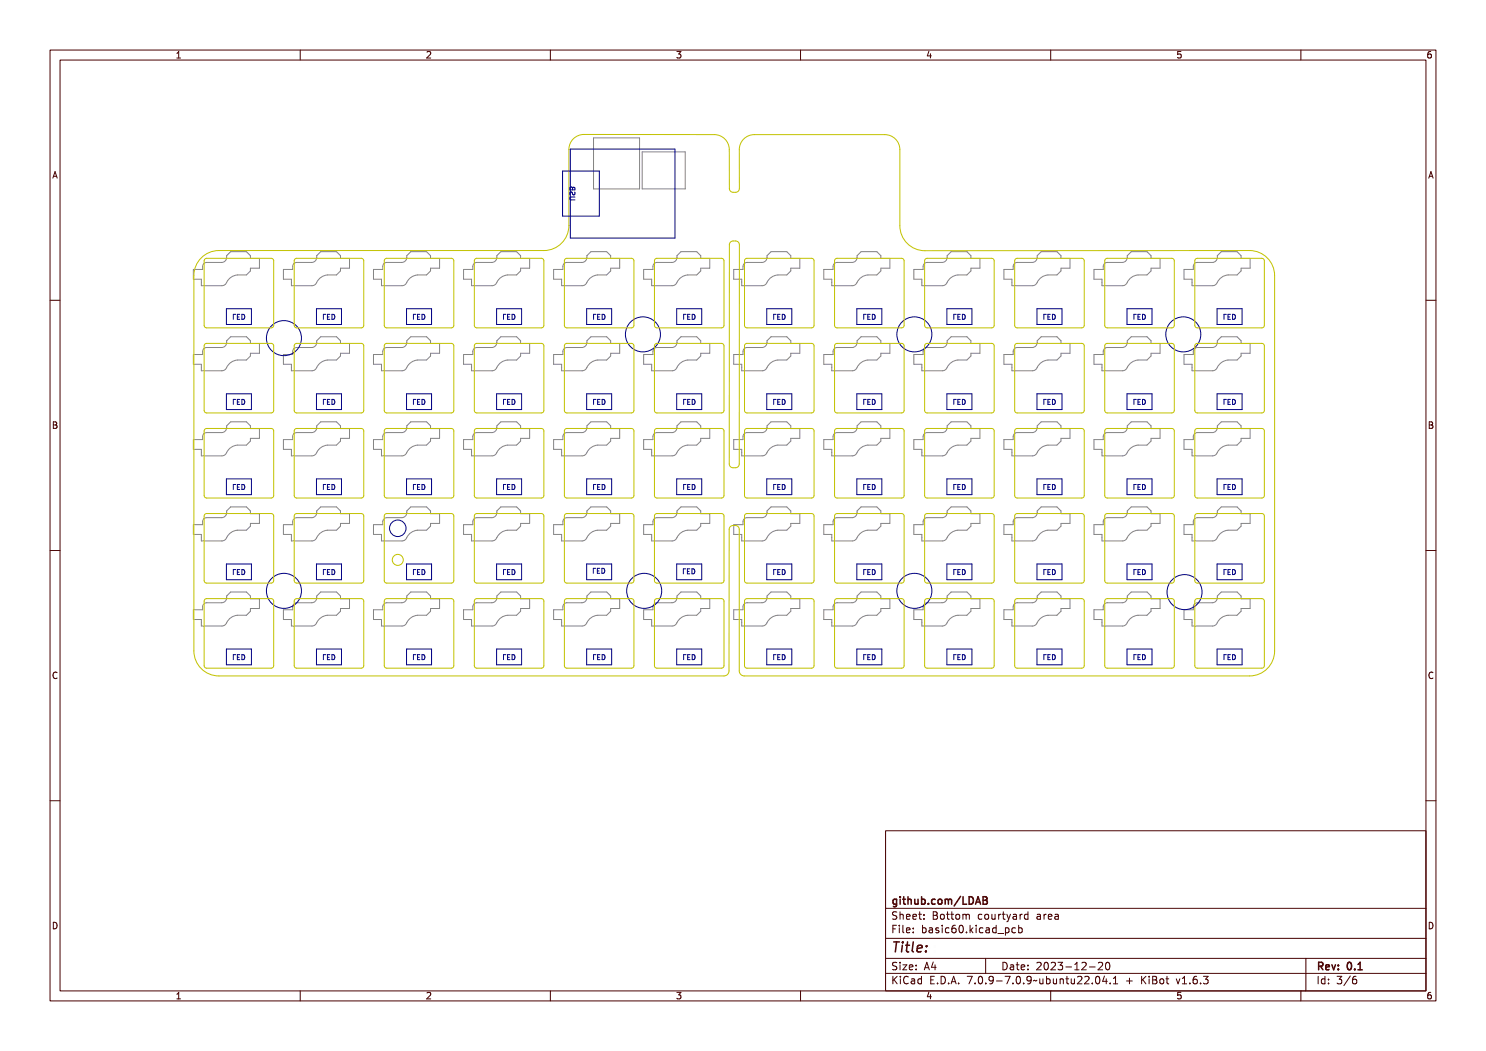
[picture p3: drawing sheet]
<svg xmlns="http://www.w3.org/2000/svg" width="297mm" height="210mm" viewBox="0 0 297 210" stroke-linecap="round" stroke-linejoin="round" font-family="sans-serif">
<defs><g id="words">
<text font-size="2.7" fill="#480000" x="178" y="190.3">Title:</text>
<g font-size="2" fill="#480000">
<text x="178" y="180.7">github.com/LDAB</text>
<text x="178" y="183.7">Sheet: Bottom courtyard area</text>
<text x="178" y="186.5">File: basic60.kicad_pcb</text>
<text x="178" y="193.9">Size: A4</text>
<text x="178" y="196.6">KiCad E.D.A. 7.0.9-7.0.9~ubuntu22.04.1 + KiBot v1.6.3</text>
<text x="200" y="193.9">Date: 2023-12-20</text>
<text x="263" y="196.6">Id: 3/6</text>
<text x="263" y="193.9">Rev: 0.1</text>
</g>
<g font-size="1.7" fill="#480000">
<text x="35" y="11.7">1</text>
<text x="85" y="11.7">2</text>
<text x="135" y="11.7">3</text>
<text x="185" y="11.7">4</text>
<text x="235" y="11.7">5</text>
<text x="285" y="11.7">6</text>
<text x="10.5" y="35.7">A</text>
<text x="285.5" y="35.7">A</text>
<text x="10.5" y="85.6">B</text>
<text x="285.5" y="85.6">B</text>
<text x="10.5" y="135.7">C</text>
<text x="285.5" y="135.7">C</text>
<text x="10.5" y="185.6">D</text>
<text x="285.5" y="185.6">D</text>
<text x="35" y="199.7">1</text>
<text x="85" y="199.7">2</text>
<text x="135" y="199.7">3</text>
<text x="185" y="199.7">4</text>
<text x="235" y="199.7">5</text>
<text x="285" y="199.7">6</text>
</g>
</g></defs>
<g fill="none" stroke="#848484" stroke-width=".2">
<path d="M118.6 27.5h9.2v10.3h-9.2zM128.4 30.3h8.6v7.4h-8.6zM45.3 56.4a1 1 0 0 1-.9 .7h-4.2v-1.3h-1.6v-2h1.9a1.08 1.08 0 0 1 .5-1.3l3.3-.1a1.07 1.07 0 0 0 1-1.3l.8-.8h3.2l.8 .8v.5h1.8v2h-1.8v.5l-.8 .8a4 4 0 0 0-3.1 .5l-.9 1M56.6 53.8h1.9a1.08 1.08 0 0 1 .5-1.3l3.3-.1a1.07 1.07 0 0 0 1-1.3l.8-.8h3.2l.8 .8v.5h1.8v2h-1.8v.5l-.8 .8a4 4 0 0 0-3.1 .5l-.9 1a1.01 1.01 0 0 1-.9 .7h-4.2v-1.3h-1.6zM74.6 53.8h1.9a1.08 1.08 0 0 1 .5-1.3l3.3-.1a1.07 1.07 0 0 0 1-1.3l.8-.8h3.2l.8 .8v.5h1.8v2h-1.8v.5l-.8 .8a4 4 0 0 0-3.1 .5l-.9 1a1.01 1.01 0 0 1-.9 .7h-4.2v-1.3h-1.6zM92.6 53.8h1.9a1.08 1.08 0 0 1 .5-1.3l3.3-.1a1.07 1.07 0 0 0 1-1.3l.8-.8h3.2l.8 .8v.5h1.8v2h-1.8v.5l-.8 .8a4 4 0 0 0-3.1 .5l-.9 1a1.02 1.02 0 0 1-.9 .7h-4.2v-1.3h-1.6zM117.3 56.4a1 1 0 0 1-.9 .7h-4.2v-1.3h-1.6v-2h1.9a1.08 1.08 0 0 1 .5-1.3l3.3-.1a1.07 1.07 0 0 0 1-1.3l.8-.8h3.2l.8 .8v.5h1.8v2h-1.8v.5l-.8 .8a4 4 0 0 0-3.1 .5l-.9 1M128.6 53.8h1.9a1.08 1.08 0 0 1 .5-1.3l3.3-.1a1.07 1.07 0 0 0 1-1.3l.8-.8h3.2l.8 .8v.5h1.8v2h-1.8v.5l-.8 .8a4 4 0 0 0-3.1 .5l-.9 1a1.02 1.02 0 0 1-.9 .7h-4.2v-1.3h-1.6zM146.6 53.8h1.9a1.08 1.08 0 0 1 .5-1.3l3.3-.1a1.07 1.07 0 0 0 1-1.3l.8-.8h3.2l.8 .8v.5h1.8v2h-1.8v.5l-.8 .8a4 4 0 0 0-3.1 .5l-.9 1a1.01 1.01 0 0 1-.9 .7h-4.2v-1.3h-1.6zM164.6 53.8h1.9a1.08 1.08 0 0 1 .5-1.3l3.3-.1a1.07 1.07 0 0 0 1-1.3l.8-.8h3.2l.8 .8v.5h1.8v2h-1.8v.5l-.8 .8a4 4 0 0 0-3.1 .5l-.9 1a1.01 1.01 0 0 1-.9 .7h-4.2v-1.3h-1.6zM182.6 53.8h1.9a1.08 1.08 0 0 1 .5-1.3l3.3-.1a1.07 1.07 0 0 0 1-1.3l.8-.8h3.2l.8 .8v.5h1.8v2h-1.8v.5l-.8 .8a4 4 0 0 0-3.1 .5l-.9 1a1.02 1.02 0 0 1-.9 .7h-4.2v-1.3h-1.6zM200.6 53.8h1.9a1.08 1.08 0 0 1 .5-1.3l3.3-.1a1.07 1.07 0 0 0 1-1.3l.8-.8h3.2l.8 .8v.5h1.8v2h-1.8v.5l-.8 .8a4 4 0 0 0-3.1 .5l-.9 1a1.01 1.01 0 0 1-.9 .7h-4.2v-1.3h-1.6z"/>
<path d="M218.6 53.8h1.9a1.08 1.08 0 0 1 .5-1.3l3.3-.1a1.07 1.07 0 0 0 1-1.3l.8-.8h3.2l.8 .8v.5h1.8v2h-1.8v.5l-.8 .8a4 4 0 0 0-3.1 .5l-.9 1a1.01 1.01 0 0 1-.9 .7h-4.2v-1.3h-1.6zM236.6 53.8h1.9a1.08 1.08 0 0 1 .5-1.3l3.3-.1a1.07 1.07 0 0 0 1-1.3l.8-.8h3.2l.8 .8v.5h1.8v2h-1.8v.5l-.8 .8a4 4 0 0 0-3.1 .5l-.9 1a1.01 1.01 0 0 1-.9 .7h-4.2v-1.3h-1.6zM45.3 73.4a1 1 0 0 1-.9 .7h-4.2v-1.3h-1.6v-2h1.9a1.08 1.08 0 0 1 .5-1.3l3.3-.1a1.07 1.07 0 0 0 1-1.3l.8-.8h3.2l.8 .8v.5h1.8v2h-1.8v.5l-.8 .8a4 4 0 0 0-3.1 .5l-.9 1M56.6 70.8h1.9a1.08 1.08 0 0 1 .5-1.3l3.3-.1a1.07 1.07 0 0 0 1-1.3l.8-.8h3.2l.8 .8v.5h1.8v2h-1.8v.5l-.8 .8a4 4 0 0 0-3.1 .5l-.9 1a1.01 1.01 0 0 1-.9 .7h-4.2v-1.3h-1.6zM74.6 70.8h1.9a1.08 1.08 0 0 1 .5-1.3l3.3-.1a1.07 1.07 0 0 0 1-1.3l.8-.8h3.2l.8 .8v.5h1.8v2h-1.8v.5l-.8 .8a4 4 0 0 0-3.1 .5l-.9 1a1.01 1.01 0 0 1-.9 .7h-4.2v-1.3h-1.6zM92.6 70.8h1.9a1.08 1.08 0 0 1 .5-1.3l3.3-.1a1.07 1.07 0 0 0 1-1.3l.8-.8h3.2l.8 .8v.5h1.8v2h-1.8v.5l-.8 .8a4 4 0 0 0-3.1 .5l-.9 1a1.01 1.01 0 0 1-.9 .7h-4.2v-1.3h-1.6zM117.3 73.4a1 1 0 0 1-.9 .7h-4.2v-1.3h-1.6v-2h1.9a1.08 1.08 0 0 1 .5-1.3l3.3-.1a1.07 1.07 0 0 0 1-1.3l.8-.8h3.2l.8 .8v.5h1.8v2h-1.8v.5l-.8 .8a4 4 0 0 0-3.1 .5l-.9 1M128.6 70.8h1.9a1.08 1.08 0 0 1 .5-1.3l3.3-.1a1.07 1.07 0 0 0 1-1.3l.8-.8h3.2l.8 .8v.5h1.8v2h-1.8v.5l-.8 .8a4 4 0 0 0-3.1 .5l-.9 1a1.01 1.01 0 0 1-.9 .7h-4.2v-1.3h-1.6zM146.6 70.8h1.9a1.08 1.08 0 0 1 .5-1.3l3.3-.1a1.07 1.07 0 0 0 1-1.3l.8-.8h3.2l.8 .8v.5h1.8v2h-1.8v.5l-.8 .8a4 4 0 0 0-3.1 .5l-.9 1a1.01 1.01 0 0 1-.9 .7h-4.2v-1.3h-1.6zM164.6 70.8h1.9a1.08 1.08 0 0 1 .5-1.3l3.3-.1a1.07 1.07 0 0 0 1-1.3l.8-.8h3.2l.8 .8v.5h1.8v2h-1.8v.5l-.8 .8a4 4 0 0 0-3.1 .5l-.9 1a1.01 1.01 0 0 1-.9 .7h-4.2v-1.3h-1.6zM182.6 70.8h1.9a1.08 1.08 0 0 1 .5-1.3l3.3-.1a1.07 1.07 0 0 0 1-1.3l.8-.8h3.2l.8 .8v.5h1.8v2h-1.8v.5l-.8 .8a4 4 0 0 0-3.1 .5l-.9 1a1.01 1.01 0 0 1-.9 .7h-4.2v-1.3h-1.6zM200.6 70.8h1.9a1.08 1.08 0 0 1 .5-1.3l3.3-.1a1.07 1.07 0 0 0 1-1.3l.8-.8h3.2l.8 .8v.5h1.8v2h-1.8v.5l-.8 .8a4 4 0 0 0-3.1 .5l-.9 1a1.01 1.01 0 0 1-.9 .7h-4.2v-1.3h-1.6z"/>
<path d="M218.6 70.8h1.9a1.08 1.08 0 0 1 .5-1.3l3.3-.1a1.07 1.07 0 0 0 1-1.3l.8-.8h3.2l.8 .8v.5h1.8v2h-1.8v.5l-.8 .8a4 4 0 0 0-3.1 .5l-.9 1a1.01 1.01 0 0 1-.9 .7h-4.2v-1.3h-1.6zM236.6 70.8h1.9a1.08 1.08 0 0 1 .5-1.3l3.3-.1a1.07 1.07 0 0 0 1-1.3l.8-.8h3.2l.8 .8v.5h1.8v2h-1.8v.5l-.8 .8a4 4 0 0 0-3.1 .5l-.9 1a1.01 1.01 0 0 1-.9 .7h-4.2v-1.3h-1.6zM45.3 90.4a1 1 0 0 1-.9 .7h-4.2v-1.3h-1.6v-2h1.9a1.08 1.08 0 0 1 .5-1.3l3.3-.1a1.06 1.06 0 0 0 1-1.3l.8-.8h3.2l.8 .8v.5h1.8v2h-1.8v.5l-.8 .8a4 4 0 0 0-3.1 .5l-.9 1M56.6 87.8h1.9a1.08 1.08 0 0 1 .5-1.3l3.3-.1a1.06 1.06 0 0 0 1-1.3l.8-.8h3.2l.8 .8v.5h1.8v2h-1.8v.5l-.8 .8a4 4 0 0 0-3.1 .5l-.9 1a1.01 1.01 0 0 1-.9 .7h-4.2v-1.3h-1.6zM74.6 87.8h1.9a1.08 1.08 0 0 1 .5-1.3l3.3-.1a1.06 1.06 0 0 0 1-1.3l.8-.8h3.2l.8 .8v.5h1.8v2h-1.8v.5l-.8 .8a4 4 0 0 0-3.1 .5l-.9 1a1.01 1.01 0 0 1-.9 .7h-4.2v-1.3h-1.6zM92.6 87.8h1.9a1.08 1.08 0 0 1 .5-1.3l3.3-.1a1.06 1.06 0 0 0 1-1.3l.8-.8h3.2l.8 .8v.5h1.8v2h-1.8v.5l-.8 .8a4 4 0 0 0-3.1 .5l-.9 1a1.01 1.01 0 0 1-.9 .7h-4.2v-1.3h-1.6zM117.3 90.4a1 1 0 0 1-.9 .7h-4.2v-1.3h-1.6v-2h1.9a1.08 1.08 0 0 1 .5-1.3l3.3-.1a1.06 1.06 0 0 0 1-1.3l.8-.8h3.2l.8 .8v.5h1.8v2h-1.8v.5l-.8 .8a4 4 0 0 0-3.1 .5l-.9 1M128.6 87.8h1.9a1.08 1.08 0 0 1 .5-1.3l3.3-.1a1.06 1.06 0 0 0 1-1.3l.8-.8h3.2l.8 .8v.5h1.8v2h-1.8v.5l-.8 .8a4 4 0 0 0-3.1 .5l-.9 1a1.01 1.01 0 0 1-.9 .7h-4.2v-1.3h-1.6zM146.6 87.8h1.9a1.08 1.08 0 0 1 .5-1.3l3.3-.1a1.06 1.06 0 0 0 1-1.3l.8-.8h3.2l.8 .8v.5h1.8v2h-1.8v.5l-.8 .8a4 4 0 0 0-3.1 .5l-.9 1a1.01 1.01 0 0 1-.9 .7h-4.2v-1.3h-1.6zM164.6 87.8h1.9a1.09 1.09 0 0 1 .5-1.3l3.3-.1a1.06 1.06 0 0 0 1-1.3l.8-.8h3.2l.8 .8v.5h1.8v2h-1.8v.5l-.8 .8a4 4 0 0 0-3.1 .5l-.9 1a1.01 1.01 0 0 1-.9 .7h-4.2v-1.3h-1.6zM182.6 87.8h1.9a1.08 1.08 0 0 1 .5-1.3l3.3-.1a1.06 1.06 0 0 0 1-1.3l.8-.8h3.2l.8 .8v.5h1.8v2h-1.8v.5l-.8 .8a4 4 0 0 0-3.1 .5l-.9 1a1.01 1.01 0 0 1-.9 .7h-4.2v-1.3h-1.6zM200.6 87.8h1.9a1.08 1.08 0 0 1 .5-1.3l3.3-.1a1.06 1.06 0 0 0 1-1.3l.8-.8h3.2l.8 .8v.5h1.8v2h-1.8v.5l-.8 .8a4 4 0 0 0-3.1 .5l-.9 1a1.01 1.01 0 0 1-.9 .7h-4.2v-1.3h-1.6z"/>
<path d="M218.6 87.8h1.9a1.08 1.08 0 0 1 .5-1.3l3.3-.1a1.06 1.06 0 0 0 1-1.3l.8-.8h3.2l.8 .8v.5h1.8v2h-1.8v.5l-.8 .8a4 4 0 0 0-3.1 .5l-.9 1a1.01 1.01 0 0 1-.9 .7h-4.2v-1.3h-1.6zM236.6 87.8h1.9a1.08 1.08 0 0 1 .5-1.3l3.3-.1a1.06 1.06 0 0 0 1-1.3l.8-.8h3.2l.8 .8v.5h1.8v2h-1.8v.5l-.8 .8a4 4 0 0 0-3.1 .5l-.9 1a1.01 1.01 0 0 1-.9 .7h-4.2v-1.3h-1.6zM45.3 107.4a1 1 0 0 1-.9 .7h-4.2v-1.3h-1.6v-2h1.9a1.08 1.08 0 0 1 .5-1.3l3.3-.1a1.07 1.07 0 0 0 1-1.3l.8-.8h3.2l.8 .8v.5h1.8v2h-1.8v.5l-.8 .8a4 4 0 0 0-3.1 .5l-.9 1M56.6 104.8h1.9a1.08 1.08 0 0 1 .5-1.3l3.3-.1a1.07 1.07 0 0 0 1-1.3l.8-.8h3.2l.8 .8v.5h1.8v2h-1.8v.5l-.8 .8a4 4 0 0 0-3.1 .5l-.9 1a1.02 1.02 0 0 1-.9 .7h-4.2v-1.3h-1.6zM74.6 104.8h1.9a1.08 1.08 0 0 1 .5-1.3l3.3-.1a1.07 1.07 0 0 0 1-1.3l.8-.8h3.2l.8 .8v.5h1.8v2h-1.8v.5l-.8 .8a4 4 0 0 0-3.1 .5l-.9 1a1.02 1.02 0 0 1-.9 .7h-4.2v-1.3h-1.6zM92.6 104.8h1.9a1.08 1.08 0 0 1 .5-1.3l3.3-.1a1.07 1.07 0 0 0 1-1.3l.8-.8h3.2l.8 .8v.5h1.8v2h-1.8v.5l-.8 .8a4 4 0 0 0-3.1 .5l-.9 1a1.02 1.02 0 0 1-.9 .7h-4.2v-1.3h-1.6zM117.3 107.4a1 1 0 0 1-.9 .7h-4.2v-1.3h-1.6v-2h1.9a1.08 1.08 0 0 1 .5-1.3l3.3-.1a1.07 1.07 0 0 0 1-1.3l.8-.8h3.2l.8 .8v.5h1.8v2h-1.8v.5l-.8 .8a4 4 0 0 0-3.1 .5l-.9 1M128.6 104.8h1.9a1.08 1.08 0 0 1 .5-1.3l3.3-.1a1.07 1.07 0 0 0 1-1.3l.8-.8h3.2l.8 .8v.5h1.8v2h-1.8v.5l-.8 .8a4 4 0 0 0-3.1 .5l-.9 1a1.02 1.02 0 0 1-.9 .7h-4.2v-1.3h-1.6zM146.6 104.8h1.9a1.08 1.08 0 0 1 .5-1.3l3.3-.1a1.07 1.07 0 0 0 1-1.3l.8-.8h3.2l.8 .8v.5h1.8v2h-1.8v.5l-.8 .8a4 4 0 0 0-3.1 .5l-.9 1a1.02 1.02 0 0 1-.9 .7h-4.2v-1.3h-1.6zM164.6 104.8h1.9a1.08 1.08 0 0 1 .5-1.3l3.3-.1a1.07 1.07 0 0 0 1-1.3l.8-.8h3.2l.8 .8v.5h1.8v2h-1.8v.5l-.8 .8a4 4 0 0 0-3.1 .5l-.9 1a1.01 1.01 0 0 1-.9 .7h-4.2v-1.3h-1.6zM182.6 104.8h1.9a1.08 1.08 0 0 1 .5-1.3l3.3-.1a1.07 1.07 0 0 0 1-1.3l.8-.8h3.2l.8 .8v.5h1.8v2h-1.8v.5l-.8 .8a4 4 0 0 0-3.1 .5l-.9 1a1.02 1.02 0 0 1-.9 .7h-4.2v-1.3h-1.6zM200.6 104.8h1.9a1.08 1.08 0 0 1 .5-1.3l3.3-.1a1.07 1.07 0 0 0 1-1.3l.8-.8h3.2l.8 .8v.5h1.8v2h-1.8v.5l-.8 .8a4 4 0 0 0-3.1 .5l-.9 1a1.01 1.01 0 0 1-.9 .7h-4.2v-1.3h-1.6z"/>
<path d="M218.6 104.8h1.9a1.08 1.08 0 0 1 .5-1.3l3.3-.1a1.07 1.07 0 0 0 1-1.3l.8-.8h3.2l.8 .8v.5h1.8v2h-1.8v.5l-.8 .8a4 4 0 0 0-3.1 .5l-.9 1a1.01 1.01 0 0 1-.9 .7h-4.2v-1.3h-1.6zM236.6 104.8h1.9a1.08 1.08 0 0 1 .5-1.3l3.3-.1a1.07 1.07 0 0 0 1-1.3l.8-.8h3.2l.8 .8v.5h1.8v2h-1.8v.5l-.8 .8a4 4 0 0 0-3.1 .5l-.9 1a1.01 1.01 0 0 1-.9 .7h-4.2v-1.3h-1.6zM45.3 124.4a1 1 0 0 1-.9 .7h-4.2v-1.3h-1.6v-2h1.9a1.08 1.08 0 0 1 .5-1.3l3.3-.1a1.06 1.06 0 0 0 1-1.3l.8-.8h3.2l.8 .8v.5h1.8v2h-1.8v.5l-.8 .8a4 4 0 0 0-3.1 .5l-.9 1M56.6 121.8h1.9a1.08 1.08 0 0 1 .5-1.3l3.3-.1a1.06 1.06 0 0 0 1-1.3l.8-.8h3.2l.8 .8v.5h1.8v2h-1.8v.5l-.8 .8a4 4 0 0 0-3.1 .5l-.9 1a1.01 1.01 0 0 1-.9 .7h-4.2v-1.3h-1.6zM74.6 121.8h1.9a1.08 1.08 0 0 1 .5-1.3l3.3-.1a1.07 1.07 0 0 0 1-1.3l.8-.8h3.2l.8 .8v.5h1.8v2h-1.8v.5l-.8 .8a4 4 0 0 0-3.1 .5l-.9 1a1.01 1.01 0 0 1-.9 .7h-4.2v-1.3h-1.6zM92.6 121.8h1.9a1.08 1.08 0 0 1 .5-1.3l3.3-.1a1.07 1.07 0 0 0 1-1.3l.8-.8h3.2l.8 .8v.5h1.8v2h-1.8v.5l-.8 .8a4 4 0 0 0-3.1 .5l-.9 1a1.01 1.01 0 0 1-.9 .7h-4.2v-1.3h-1.6zM117.3 124.4a1 1 0 0 1-.9 .7h-4.2v-1.3h-1.6v-2h1.9a1.08 1.08 0 0 1 .5-1.3l3.3-.1a1.07 1.07 0 0 0 1-1.3l.8-.8h3.2l.8 .8v.5h1.8v2h-1.8v.5l-.8 .8a4 4 0 0 0-3.1 .5l-.9 1M128.6 121.8h1.9a1.08 1.08 0 0 1 .5-1.3l3.3-.1a1.07 1.07 0 0 0 1-1.3l.8-.8h3.2l.8 .8v.5h1.8v2h-1.8v.5l-.8 .8a4 4 0 0 0-3.1 .5l-.9 1a1.01 1.01 0 0 1-.9 .7h-4.2v-1.3h-1.6zM146.6 121.8h1.9a1.08 1.08 0 0 1 .5-1.3l3.3-.1a1.07 1.07 0 0 0 1-1.3l.8-.8h3.2l.8 .8v.5h1.8v2h-1.8v.5l-.8 .8a4 4 0 0 0-3.1 .5l-.9 1a1.01 1.01 0 0 1-.9 .7h-4.2v-1.3h-1.6zM164.6 121.8h1.9a1.09 1.09 0 0 1 .5-1.3l3.3-.1a1.07 1.07 0 0 0 1-1.3l.8-.8h3.2l.8 .8v.5h1.8v2h-1.8v.5l-.8 .8a4 4 0 0 0-3.1 .5l-.9 1a1.01 1.01 0 0 1-.9 .7h-4.2v-1.3h-1.6zM182.6 121.8h1.9a1.08 1.08 0 0 1 .5-1.3l3.3-.1a1.07 1.07 0 0 0 1-1.3l.8-.8h3.2l.8 .8v.5h1.8v2h-1.8v.5l-.8 .8a4 4 0 0 0-3.1 .5l-.9 1a1.01 1.01 0 0 1-.9 .7h-4.2v-1.3h-1.6zM200.6 121.8h1.9a1.08 1.08 0 0 1 .5-1.3l3.3-.1a1.07 1.07 0 0 0 1-1.3l.8-.8h3.2l.8 .8v.5h1.8v2h-1.8v.5l-.8 .8a4 4 0 0 0-3.1 .5l-.9 1a1.01 1.01 0 0 1-.9 .7h-4.2v-1.3h-1.6z"/>
<path d="M218.6 121.8h1.9a1.08 1.08 0 0 1 .5-1.3l3.3-.1a1.07 1.07 0 0 0 1-1.3l.8-.8h3.2l.8 .8v.5h1.8v2h-1.8v.5l-.8 .8a4 4 0 0 0-3.1 .5l-.9 1a1.01 1.01 0 0 1-.9 .7h-4.2v-1.3h-1.6zM236.6 121.8h1.9a1.08 1.08 0 0 1 .5-1.3l3.3-.1a1.07 1.07 0 0 0 1-1.3l.8-.8h3.2l.8 .8v.5h1.8v2h-1.8v.5l-.8 .8a4 4 0 0 0-3.1 .5l-.9 1a1.01 1.01 0 0 1-.9 .7h-4.2v-1.3h-1.6z"/>
</g>
<g fill="none" stroke="#c2c200" stroke-width=".2">
<path d="M40.5 51.2a5 5 0 0 1 3.3-1.1h64.9a5 5 0 0 0 5-5v-15.2a3 3 0 0 1 3-3h26.1a3 3 0 0 1 3 3v7.8a1.03 1.03 0 0 0 1 .8 1.03 1.03 0 0 0 1-.8v-7.8a3 3 0 0 1 3-3h26.1a3 3 0 0 1 3 3v15.2a5 5 0 0 0 5 5h64.9a5 5 0 0 1 5 5v75a5 5 0 0 1-5 5h-101a1 1 0 0 1-1-1v-28.3a1.04 1.04 0 0 0-1.1-.8 1.04 1.04 0 0 0-1 .8v28.3a1 1 0 0 1-1 1h-100.9a5 5 0 0 1-5-5v-75a5 5 0 0 1 1.7-3.9zM41 51.7l13.2-.1 .4 .3 .1 13.1-.2 .4-13.2 .1-.4-.2-.1-13.2zM59 51.7l13.2-.1 .4 .3 .1 13.1-.2 .4-13.2 .1-.4-.2-.1-13.2zM77 51.7l13.2-.1 .4 .3 .1 13.1-.2 .4-13.2 .1-.4-.2-.1-13.2zM95 51.7l13.2-.1 .4 .3 .1 13.1-.2 .4-13.2 .1-.4-.2-.1-13.2zM112.9 51.9l.4-.3 13.2 .1 .2 .4-.1 13.2-.4 .2-13.1-.1-.3-.4zM130.9 51.9l.4-.3 13.2 .1 .2 .4-.1 13.2-.4 .2-13.2-.1-.2-.4zM146 48.4a1.11 1.11 0 0 1 1.8 .5v43.8a1.03 1.03 0 0 1-1 .8 1.03 1.03 0 0 1-1-.8v-43.8zM148.9 51.9l.4-.3 13.2 .1 .2 .4-.1 13.2-.4 .2-13.1-.1-.3-.4zM166.9 51.9l.4-.3 13.2 .1 .2 .4-.1 13.2-.4 .2-13.2-.1-.2-.4zM185 51.7l13.2-.1 .4 .3 .1 13.1-.2 .4-13.2 .1-.4-.2-.1-13.2zM202.9 51.9l.4-.3 13.2 .1 .2 .4-.1 13.2-.4 .2-13.2-.1-.2-.4z"/>
<path d="M221 51.7l13.2-.1 .4 .3 .1 13.1-.2 .4-13.2 .1-.4-.2-.1-13.2zM238.9 51.9l.4-.3 13.2 .1 .2 .4-.1 13.2-.4 .2-13.2-.1-.2-.4zM41 68.7l13.2-.1 .4 .3 .1 13.1-.2 .4-13.2 .1-.4-.2-.1-13.2zM59 68.7l13.2-.1 .4 .3 .1 13.1-.2 .4-13.2 .1-.4-.2-.1-13.2zM77 68.7l13.2-.1 .4 .3 .1 13.1-.2 .4-13.2 .1-.4-.2-.1-13.2zM95 68.7l13.2-.1 .4 .3 .1 13.1-.2 .4-13.2 .1-.4-.2-.1-13.2zM112.9 68.9l.4-.3 13.2 .1 .2 .4-.1 13.2-.4 .2-13.1-.1-.3-.4zM130.9 68.9l.4-.3 13.2 .1 .2 .4-.1 13.2-.4 .2-13.2-.1-.2-.4zM148.9 68.9l.4-.3 13.2 .1 .2 .4-.1 13.2-.4 .2-13.1-.1-.3-.4zM167 68.7l13.2-.1 .4 .3 .1 13.1-.2 .4-13.2 .1-.4-.2-.1-13.2zM185 68.7l13.2-.1 .4 .3 .1 13.1-.2 .4-13.2 .1-.4-.2-.1-13.2zM202.9 68.9l.4-.3 13.2 .1 .2 .4-.1 13.2-.4 .2-13.2-.1-.2-.4z"/>
<path d="M221 68.7l13.2-.1 .4 .3 .1 13.1-.2 .4-13.2 .1-.4-.2-.1-13.2zM239 68.7l13.2-.1 .4 .3 .1 13.1-.2 .4-13.2 .1-.4-.2-.1-13.2zM40.9 85.9l.4-.3 13.2 .1 .2 .4-.1 13.2-.4 .2-13.2-.1-.2-.4zM58.9 85.9l.4-.3 13.2 .1 .2 .4-.1 13.2-.4 .2-13.2-.1-.2-.4zM76.9 85.9l.4-.3 13.2 .1 .2 .4-.1 13.2-.4 .2-13.2-.1-.2-.4zM94.9 85.9l.4-.3 13.2 .1 .2 .4-.1 13.2-.4 .2-13.2-.1-.2-.4zM112.9 85.9l.4-.3 13.2 .1 .2 .4-.1 13.2-.4 .2-13.1-.1-.3-.4zM130.9 85.9l.4-.3 13.2 .1 .2 .4-.1 13.2-.4 .2-13.2-.1-.2-.4zM148.9 85.9l.4-.3 13.2 .1 .2 .4-.1 13.2-.4 .2-13.1-.1-.3-.4zM166.9 85.9l.4-.3 13.2 .1 .2 .4-.1 13.2-.4 .2-13.2-.1-.2-.4zM184.9 85.9l.4-.3 13.2 .1 .2 .4-.1 13.2-.4 .2-13.2-.1-.2-.4zM202.9 85.9l.4-.3 13.2 .1 .2 .4-.1 13.2-.4 .2-13.2-.1-.2-.4z"/>
<path d="M220.9 85.9l.4-.3 13.2 .1 .2 .4-.1 13.2-.4 .2-13.2-.1-.2-.4zM238.9 85.9l.4-.3 13.2 .1 .2 .4-.1 13.2-.4 .2-13.2-.1-.2-.4zM40.9 119.9l.4-.3 13.2 .1 .2 .4-.1 13.2-.4 .2-13.2-.1-.2-.4zM41 102.7l13.2-.1 .4 .3 .1 13.1-.2 .4-13.2 .1-.4-.2-.1-13.2zM58.9 119.9l.4-.3 13.2 .1 .2 .4-.1 13.2-.4 .2-13.2-.1-.2-.4zM59 102.7l13.2-.1 .4 .3 .1 13.1-.2 .4-13.2 .1-.4-.2-.1-13.2zM76.9 119.9l.4-.3 13.2 .1 .2 .4-.1 13.2-.4 .2-13.2-.1-.2-.4zM77 102.7l13.2-.1 .4 .3 .1 13.1-.2 .4-13.2 .1-.4-.2-.1-13.2zM94.9 119.9l.4-.3 13.2 .1 .2 .4-.1 13.2-.4 .2-13.2-.1-.2-.4zM95 102.7l13.2-.1 .4 .3 .1 13.1-.2 .4-13.2 .1-.4-.2-.1-13.2zM112.9 102.9l.4-.3 13.2 .1 .2 .4-.1 13.2-.4 .2-13.1-.1-.3-.4zM112.9 119.9l.4-.3 13.2 .1 .2 .4-.1 13.2-.4 .2-13.1-.1-.3-.4z"/>
<path d="M130.9 102.9l.4-.3 13.2 .1 .2 .4-.1 13.2-.4 .2-13.2-.1-.2-.4zM130.9 119.9l.4-.3 13.2 .1 .2 .4-.1 13.2-.4 .2-13.2-.1-.2-.4zM148.9 102.9l.4-.3 13.2 .1 .2 .4-.1 13.2-.4 .2-13.1-.1-.3-.4zM148.9 119.9l.4-.3 13.2 .1 .2 .4-.1 13.2-.4 .2-13.1-.1-.3-.4zM166.9 119.9l.4-.3 13.2 .1 .2 .4-.1 13.2-.4 .2-13.2-.1-.2-.4zM166.9 102.9l.4-.3 13.2 .1 .2 .4-.1 13.2-.4 .2-13.2-.1-.2-.4zM184.9 119.9l.4-.3 13.2 .1 .2 .4-.1 13.2-.4 .2-13.2-.1-.2-.4zM185 102.7l13.2-.1 .4 .3 .1 13.1-.2 .4-13.2 .1-.4-.2-.1-13.2zM202.9 102.9l.4-.3 13.2 .1 .2 .4-.1 13.2-.4 .2-13.2-.1-.2-.4zM202.9 119.9l.4-.3 13.2 .1 .2 .4-.1 13.2-.4 .2-13.2-.1-.2-.4zM220.9 119.9l.4-.3 13.2 .1 .2 .4-.1 13.2-.4 .2-13.2-.1-.2-.4zM221 102.7l13.2-.1 .4 .3 .1 13.1-.2 .4-13.2 .1-.4-.2-.1-13.2z"/>
<path d="M238.9 119.9l.4-.3 13.2 .1 .2 .4-.1 13.2-.4 .2-13.2-.1-.2-.4zM239 102.7l13.2-.1 .4 .3 .1 13.1-.2 .4-13.2 .1-.4-.2-.1-13.2z"/>
<circle cx="79.5" cy="111.9" r="1.1"/>
</g>
<g fill="none" stroke="#000084" stroke-width=".2">
<path d="M112.4 34.2h7.4v9h-7.4zM112.8 39.2h.6a.32 .32 0 0 1 .4 .3 .32 .32 0 0 1-.4 .3h-.6v-.1h.7a.18 .18 0 0 0 .2-.2 .18 .18 0 0 0-.2-.2h-.7zM112.8 38.4h.2l-.1 .1a.18 .18 0 0 0 0 .3 .18 .18 0 0 0 .3 0 .32 .32 0 0 1 .2-.4 .32 .32 0 0 1 .4 .2 .32 .32 0 0 1-.2 .4v-.1a.24 .24 0 0 0 .1-.3 .24 .24 0 0 0-.3-.1 .24 .24 0 0 0-.1 .3 .31 .31 0 0 1-.5 .1 .31 .31 0 0 1 0-.5zM112.9 37.7l.2-.1 .2 .1a.27 .27 0 0 1 .3-.2 .27 .27 0 0 1 .2 .4v.3h-1zM112.9 37.8h.3v.2h-.3zM113.4 37.7h.2l.1 .3h-.4zM114 29.8h20.9v17.8h-20.9zM114 37.4h.2l.2 .2 .2-.2 .2 .1 .1 .4h-1zM114.4 37.6v.3M114.9 38.4l-.1 .5a.42 .42 0 0 1-.5-.5l-.3 .1v.4M114.9 39.4h-.8l-.2 .2 .2 .3h.8M45.3 61.7h5v3.1h-5z"/>
<path d="M45.3 78.7h5v3.1h-5zM46.7 79.9l.6-.1v.9h-.2a.51 .51 0 0 1-.5-.3 .51 .51 0 0 1 .1-.5zM46.7 62.9l.6-.1v.9h-.2a.51 .51 0 0 1-.5-.3 .51 .51 0 0 1 .1-.5zM46.8 80l.3-.1v.7l-.3-.1zM46.8 63l.3-.1v.7l-.3-.1zM47.1 62.8h-.5v1M47.1 79.8h-.5v1M47.4 79.8h.6v.9h-.6v-.1h.5v-.3h-.4v-.1h.4v-.3h-.5zM47.4 62.8h.6v.9h-.6v-.1h.5v-.3h-.4v-.1h.4v-.3h-.5zM47.4 63.3h.4M47.9 62.8h-.5v1h.5M47.9 79.8h-.5v1h.5"/>
<path d="M48.2 79.8h.6v.9h-.1v-.8h-.5zM48.2 62.8h.6v.9h-.1v-.8h-.5zM48.3 62.8a.51 .51 0 0 1 .6 .5 .51 .51 0 0 1-.6 .5zM48.3 79.8a.51 .51 0 0 1 .6 .5 .51 .51 0 0 1-.6 .5zM63.3 61.7h5v3.1h-5zM63.3 78.7h5v3.1h-5zM64.7 79.9l.6-.1v.9h-.2a.51 .51 0 0 1-.5-.3 .51 .51 0 0 1 .1-.5zM64.7 62.9l.6-.1v.9h-.2a.51 .51 0 0 1-.5-.3 .51 .51 0 0 1 .1-.5zM64.8 80l.3-.1v.7l-.3-.1zM64.8 63l.3-.1v.7l-.3-.1zM65.1 62.8h-.5v1M65.1 79.8h-.5v1"/>
<path d="M65.4 79.8h.6v.9h-.6v-.1h.5v-.3h-.4v-.1h.4v-.3h-.5zM65.4 62.8h.6v.9h-.6v-.1h.5v-.3h-.4v-.1h.4v-.3h-.5zM65.4 63.3h.4M65.9 62.8h-.5v1h.5M65.9 79.8h-.5v1h.5M66.2 79.8h.6v.9h-.1v-.8h-.5zM66.2 62.8h.6v.9h-.1v-.8h-.5zM66.3 62.8a.51 .51 0 0 1 .6 .5 .51 .51 0 0 1-.6 .5zM66.3 79.8a.51 .51 0 0 1 .6 .5 .51 .51 0 0 1-.6 .5zM81.3 61.7h5v3.1h-5zM81.3 78.7h5v3.1h-5zM82.7 79.9l.6-.1v.9h-.2a.51 .51 0 0 1-.5-.3 .51 .51 0 0 1 .1-.5z"/>
<path d="M82.7 62.9l.6-.1v.9h-.2a.51 .51 0 0 1-.5-.3 .51 .51 0 0 1 .1-.5zM82.8 80l.3-.1v.7l-.3-.1zM82.8 63l.3-.1v.7l-.3-.1zM83.1 62.8h-.5v1M83.1 79.8h-.5v1M83.4 79.8h.6v.9h-.6v-.1h.5v-.3h-.4v-.1h.4v-.3h-.5zM83.4 62.8h.6v.9h-.6v-.1h.5v-.3h-.4v-.1h.4v-.3h-.5zM83.4 63.3h.4M83.9 62.8h-.5v1h.5M83.9 79.8h-.5v1h.5M84.2 79.8h.6v.9h-.1v-.8h-.5zM84.2 62.8h.6v.9h-.1v-.8h-.5z"/>
<path d="M84.3 62.8a.51 .51 0 0 1 .6 .5 .51 .51 0 0 1-.6 .5zM84.3 79.8a.51 .51 0 0 1 .6 .5 .51 .51 0 0 1-.6 .5zM99.3 78.7h5v3.1h-5zM99.3 61.7h5v3.1h-5zM100.7 79.9l.6-.1v.9h-.2a.51 .51 0 0 1-.5-.3 .51 .51 0 0 1 .1-.5zM100.7 62.9l.6-.1v.9h-.2a.51 .51 0 0 1-.5-.3 .51 .51 0 0 1 .1-.5zM100.8 80l.3-.1v.7l-.3-.1zM100.8 63l.3-.1v.7l-.3-.1zM101.1 79.8h-.5v1M101.1 62.8h-.5v1M101.4 79.8h.6v.9h-.6v-.1h.5v-.3h-.4v-.1h.4v-.3h-.5zM101.4 62.8h.6v.9h-.6v-.1h.5v-.3h-.4v-.1h.4v-.3h-.5z"/>
<path d="M101.4 63.3h.4M101.9 79.8h-.5v1h.5M101.9 62.8h-.5v1h.5M102.2 79.8h.6v.9h-.1v-.8h-.5zM102.2 62.8h.6v.9h-.1v-.8h-.5zM102.3 79.8a.51 .51 0 0 1 .6 .5 .51 .51 0 0 1-.6 .5zM102.3 62.8a.51 .51 0 0 1 .6 .5 .51 .51 0 0 1-.6 .5zM117.3 61.7h5v3.1h-5zM117.3 78.7h5v3.1h-5zM118.7 79.9l.6-.1v.9h-.2a.51 .51 0 0 1-.5-.3 .51 .51 0 0 1 .1-.5zM118.7 62.9l.6-.1v.9h-.2a.51 .51 0 0 1-.5-.3 .51 .51 0 0 1 .1-.5zM118.8 80l.3-.1v.7l-.3-.1z"/>
<path d="M118.8 63l.3-.1v.7l-.3-.1zM119.1 62.8h-.5v1M119.1 79.8h-.5v1M119.4 79.8h.6v.9h-.6v-.1h.5v-.3h-.4v-.1h.4v-.3h-.5zM119.4 62.8h.6v.9h-.6v-.1h.5v-.3h-.4v-.1h.4v-.3h-.5zM119.4 63.3h.4M119.9 62.8h-.5v1h.5M119.9 79.8h-.5v1h.5M120.2 79.8h.6v.9h-.1v-.8h-.5zM120.2 62.8h.6v.9h-.1v-.8h-.5zM120.3 62.8a.51 .51 0 0 1 .6 .5 .51 .51 0 0 1-.6 .5zM120.3 79.8a.51 .51 0 0 1 .6 .5 .51 .51 0 0 1-.6 .5z"/>
<path d="M135.3 61.7h5v3.1h-5zM135.3 78.7h5v3.1h-5zM136.7 79.9l.6-.1v.9h-.2a.51 .51 0 0 1-.5-.3 .51 .51 0 0 1 .1-.5zM136.7 62.9l.6-.1v.9h-.2a.51 .51 0 0 1-.5-.3 .51 .51 0 0 1 .1-.5zM136.8 80l.3-.1v.7l-.3-.1zM136.8 63l.3-.1v.7l-.3-.1zM137.1 62.8h-.5v1M137.1 79.8h-.5v1M137.4 79.8h.6v.9h-.6v-.1h.5v-.3h-.4v-.1h.4v-.3h-.5zM137.4 62.8h.6v.9h-.6v-.1h.5v-.3h-.4v-.1h.4v-.3h-.5zM137.4 63.3h.4M137.9 62.8h-.5v1h.5"/>
<path d="M137.9 79.8h-.5v1h.5M138.2 79.8h.6v.9h-.1v-.8h-.5zM138.2 62.8h.6v.9h-.1v-.8h-.5zM138.3 62.8a.51 .51 0 0 1 .6 .5 .51 .51 0 0 1-.6 .5zM138.3 79.8a.51 .51 0 0 1 .6 .5 .51 .51 0 0 1-.6 .5zM153.3 61.7h5v3.1h-5zM153.3 78.7h5v3.1h-5zM154.7 79.9l.6-.1v.9h-.2a.51 .51 0 0 1-.5-.3 .51 .51 0 0 1 .1-.5zM154.7 62.9l.6-.1v.9h-.2a.51 .51 0 0 1-.5-.3 .51 .51 0 0 1 .1-.5zM154.8 80l.3-.1v.7l-.3-.1zM154.8 63l.3-.1v.7l-.3-.1zM155.1 62.8h-.5v1"/>
<path d="M155.1 79.8h-.5v1M155.4 79.8h.6v.9h-.6v-.1h.5v-.3h-.4v-.1h.4v-.3h-.5zM155.4 62.8h.6v.9h-.6v-.1h.5v-.3h-.4v-.1h.4v-.3h-.5zM155.4 63.3h.4M155.9 62.8h-.5v1h.5M155.9 79.8h-.5v1h.5M156.2 79.8h.6v.9h-.1v-.8h-.5zM156.2 62.8h.6v.9h-.1v-.8h-.5zM156.3 62.8a.51 .51 0 0 1 .6 .5 .51 .51 0 0 1-.6 .5zM156.3 79.8a.51 .51 0 0 1 .6 .5 .51 .51 0 0 1-.6 .5zM171.3 78.7h5v3.1h-5zM171.3 61.7h5v3.1h-5z"/>
<path d="M172.7 79.9l.6-.1v.9h-.2a.51 .51 0 0 1-.5-.3 .51 .51 0 0 1 .1-.5zM172.7 62.9l.6-.1v.9h-.2a.51 .51 0 0 1-.5-.3 .51 .51 0 0 1 .1-.5zM172.8 80l.3-.1v.7l-.3-.1zM172.8 63l.3-.1v.7l-.3-.1zM173.1 79.8h-.5v1M173.1 62.8h-.5v1M173.4 79.8h.6v.9h-.6v-.1h.5v-.3h-.4v-.1h.4v-.3h-.5zM173.4 62.8h.6v.9h-.6v-.1h.5v-.3h-.4v-.1h.4v-.3h-.5zM173.4 63.3h.4M173.9 79.8h-.5v1h.5M173.9 62.8h-.5v1h.5M174.2 79.8h.6v.9h-.1v-.8h-.5z"/>
<path d="M174.2 62.8h.6v.9h-.1v-.8h-.5zM174.3 79.8a.51 .51 0 0 1 .6 .5 .51 .51 0 0 1-.6 .5zM174.3 62.8a.51 .51 0 0 1 .6 .5 .51 .51 0 0 1-.6 .5zM189.3 61.7h5v3.1h-5zM189.3 78.7h5v3.1h-5zM190.7 79.9l.6-.1v.9h-.2a.51 .51 0 0 1-.5-.3 .51 .51 0 0 1 .1-.5zM190.7 62.9l.6-.1v.9h-.2a.51 .51 0 0 1-.5-.3 .51 .51 0 0 1 .1-.5zM190.8 80l.3-.1v.7l-.3-.1zM190.8 63l.3-.1v.7l-.3-.1zM191.1 62.8h-.5v1M191.1 79.8h-.5v1M191.4 79.8h.6v.9h-.6v-.1h.5v-.3h-.4v-.1h.4v-.3h-.5z"/>
<path d="M191.4 62.8h.6v.9h-.6v-.1h.5v-.3h-.4v-.1h.4v-.3h-.5zM191.4 63.3h.4M191.9 62.8h-.5v1h.5M191.9 79.8h-.5v1h.5M192.2 79.8h.6v.9h-.1v-.8h-.5zM192.2 62.8h.6v.9h-.1v-.8h-.5zM192.3 62.8a.51 .51 0 0 1 .6 .5 .51 .51 0 0 1-.6 .5zM192.3 79.8a.51 .51 0 0 1 .6 .5 .51 .51 0 0 1-.6 .5zM207.3 61.7h5v3.1h-5zM207.3 78.7h5v3.1h-5zM208.7 79.9l.6-.1v.9h-.2a.51 .51 0 0 1-.5-.3 .51 .51 0 0 1 .1-.5zM208.7 62.9l.6-.1v.9h-.2a.51 .51 0 0 1-.5-.3 .51 .51 0 0 1 .1-.5z"/>
<path d="M208.8 80l.3-.1v.7l-.3-.1zM208.8 63l.3-.1v.7l-.3-.1zM209.1 62.8h-.5v1M209.1 79.8h-.5v1M209.4 79.8h.6v.9h-.6v-.1h.5v-.3h-.4v-.1h.4v-.3h-.5zM209.4 62.8h.6v.9h-.6v-.1h.5v-.3h-.4v-.1h.4v-.3h-.5zM209.4 63.3h.4M209.9 62.8h-.5v1h.5M209.9 79.8h-.5v1h.5M210.2 79.8h.6v.9h-.1v-.8h-.5zM210.2 62.8h.6v.9h-.1v-.8h-.5zM210.3 62.8a.51 .51 0 0 1 .6 .5 .51 .51 0 0 1-.6 .5z"/>
<path d="M210.3 79.8a.51 .51 0 0 1 .6 .5 .51 .51 0 0 1-.6 .5zM225.3 61.7h5v3.1h-5zM225.3 78.7h5v3.1h-5zM226.7 79.9l.6-.1v.9h-.2a.51 .51 0 0 1-.5-.3 .51 .51 0 0 1 .1-.5zM226.7 62.9l.6-.1v.9h-.2a.51 .51 0 0 1-.5-.3 .51 .51 0 0 1 .1-.5zM226.8 80l.3-.1v.7l-.3-.1zM226.8 63l.3-.1v.7l-.3-.1zM227.1 62.8h-.5v1M227.1 79.8h-.5v1M227.4 79.8h.6v.9h-.6v-.1h.5v-.3h-.4v-.1h.4v-.3h-.5zM227.4 62.8h.6v.9h-.6v-.1h.5v-.3h-.4v-.1h.4v-.3h-.5zM227.4 63.3h.4"/>
<path d="M227.9 62.8h-.5v1h.5M227.9 79.8h-.5v1h.5M228.2 79.8h.6v.9h-.1v-.8h-.5zM228.2 62.8h.6v.9h-.1v-.8h-.5zM228.3 62.8a.51 .51 0 0 1 .6 .5 .51 .51 0 0 1-.6 .5zM228.3 79.8a.51 .51 0 0 1 .6 .5 .51 .51 0 0 1-.6 .5zM243.3 61.7h5v3.1h-5zM243.3 78.7h5v3.1h-5zM244.7 79.9l.6-.1v.9h-.2a.51 .51 0 0 1-.5-.3 .51 .51 0 0 1 .1-.5zM244.7 62.9l.6-.1v.9h-.2a.51 .51 0 0 1-.5-.3 .51 .51 0 0 1 .1-.5zM244.8 80l.3-.1v.7l-.3-.1zM244.8 63l.3-.1v.7l-.3-.1z"/>
<path d="M245.1 62.8h-.5v1M245.1 79.8h-.5v1M245.4 79.8h.6v.9h-.6v-.1h.5v-.3h-.4v-.1h.4v-.3h-.5zM245.4 62.8h.6v.9h-.6v-.1h.5v-.3h-.4v-.1h.4v-.3h-.5zM245.4 63.3h.4M245.9 62.8h-.5v1h.5M245.9 79.8h-.5v1h.5M246.2 79.8h.6v.9h-.1v-.8h-.5zM246.2 62.8h.6v.9h-.1v-.8h-.5zM246.3 62.8a.51 .51 0 0 1 .6 .5 .51 .51 0 0 1-.6 .5zM246.3 79.8a.51 .51 0 0 1 .6 .5 .51 .51 0 0 1-.6 .5zM45.3 95.7h5v3.1h-5z"/>
<path d="M46.7 96.9l.6-.1v.9h-.2a.51 .51 0 0 1-.5-.3 .51 .51 0 0 1 .1-.5zM46.8 97l.3-.1v.7l-.3-.1zM47.1 96.8h-.5v1M47.4 96.8h.6v.9h-.6v-.1h.5v-.3h-.4v-.1h.4v-.3h-.5zM47.4 97.3h.4M47.4 80.3h.4M47.9 96.8h-.5v1h.5M48.2 96.8h.6v.9h-.1v-.8h-.5zM48.3 96.8a.5 .5 0 0 1 .6 .5 .5 .5 0 0 1-.6 .5zM63.3 95.7h5v3.1h-5zM64.7 96.9l.6-.1v.9h-.2a.51 .51 0 0 1-.5-.3 .51 .51 0 0 1 .1-.5zM64.8 97l.3-.1v.7l-.3-.1z"/>
<path d="M65.1 96.8h-.5v1M65.4 96.8h.6v.9h-.6v-.1h.5v-.3h-.4v-.1h.4v-.3h-.5zM65.4 97.3h.4M65.4 80.3h.4M65.9 96.8h-.5v1h.5M66.2 96.8h.6v.9h-.1v-.8h-.5zM66.3 96.8a.5 .5 0 0 1 .6 .5 .5 .5 0 0 1-.6 .5zM81.3 95.7h5v3.1h-5zM82.7 96.9l.6-.1v.9h-.2a.51 .51 0 0 1-.5-.3 .51 .51 0 0 1 .1-.5zM82.8 97l.3-.1v.7l-.3-.1zM83.1 96.8h-.5v1M83.4 96.8h.6v.9h-.6v-.1h.5v-.3h-.4v-.1h.4v-.3h-.5z"/>
<path d="M83.4 97.3h.4M83.4 80.3h.4M83.9 96.8h-.5v1h.5M84.2 96.8h.6v.9h-.1v-.8h-.5zM84.3 96.8a.5 .5 0 0 1 .6 .5 .5 .5 0 0 1-.6 .5zM99.3 95.7h5v3.1h-5zM100.7 96.9l.6-.1v.9h-.2a.51 .51 0 0 1-.5-.3 .51 .51 0 0 1 .1-.5zM100.8 97l.3-.1v.7l-.3-.1zM101.1 96.8h-.5v1M101.4 96.8h.6v.9h-.6v-.1h.5v-.3h-.4v-.1h.4v-.3h-.5zM101.4 97.3h.4M101.4 80.3h.4"/>
<path d="M101.9 96.8h-.5v1h.5M102.2 96.8h.6v.9h-.1v-.8h-.5zM102.3 96.8a.5 .5 0 0 1 .6 .5 .5 .5 0 0 1-.6 .5zM117.3 95.7h5v3.1h-5zM118.7 96.9l.6-.1v.9h-.2a.51 .51 0 0 1-.5-.3 .51 .51 0 0 1 .1-.5zM118.8 97l.3-.1v.7l-.3-.1zM119.1 96.8h-.5v1M119.4 96.8h.6v.9h-.6v-.1h.5v-.3h-.4v-.1h.4v-.3h-.5zM119.4 97.3h.4M119.4 80.3h.4M119.9 96.8h-.5v1h.5M120.2 96.8h.6v.9h-.1v-.8h-.5z"/>
<path d="M120.3 96.8a.5 .5 0 0 1 .6 .5 .5 .5 0 0 1-.6 .5zM135.3 95.7h5v3.1h-5zM136.7 96.9l.6-.1v.9h-.2a.51 .51 0 0 1-.5-.3 .51 .51 0 0 1 .1-.5zM136.8 97l.3-.1v.7l-.3-.1zM137.1 96.8h-.5v1M137.4 96.8h.6v.9h-.6v-.1h.5v-.3h-.4v-.1h.4v-.3h-.5zM137.4 97.3h.4M137.4 80.3h.4M137.9 96.8h-.5v1h.5M138.2 96.8h.6v.9h-.1v-.8h-.5zM138.3 96.8a.5 .5 0 0 1 .6 .5 .5 .5 0 0 1-.6 .5zM153.3 95.7h5v3.1h-5z"/>
<path d="M154.7 96.9l.6-.1v.9h-.2a.51 .51 0 0 1-.5-.3 .51 .51 0 0 1 .1-.5zM154.8 97l.3-.1v.7l-.3-.1zM155.1 96.8h-.5v1M155.4 96.8h.6v.9h-.6v-.1h.5v-.3h-.4v-.1h.4v-.3h-.5zM155.4 97.3h.4M155.4 80.3h.4M155.9 96.8h-.5v1h.5M156.2 96.8h.6v.9h-.1v-.8h-.5zM156.3 96.8a.5 .5 0 0 1 .6 .5 .5 .5 0 0 1-.6 .5zM171.3 95.7h5v3.1h-5zM172.7 96.9l.6-.1v.9h-.2a.51 .51 0 0 1-.5-.3 .51 .51 0 0 1 .1-.5zM172.8 97l.3-.1v.7l-.3-.1z"/>
<path d="M173.1 96.8h-.5v1M173.4 96.8h.6v.9h-.6v-.1h.5v-.3h-.4v-.1h.4v-.3h-.5zM173.4 97.3h.4M173.4 80.3h.4M173.9 96.8h-.5v1h.5M174.2 96.8h.6v.9h-.1v-.8h-.5zM174.3 96.8a.5 .5 0 0 1 .6 .5 .5 .5 0 0 1-.6 .5zM189.3 95.7h5v3.1h-5zM190.7 96.9l.6-.1v.9h-.2a.51 .51 0 0 1-.5-.3 .51 .51 0 0 1 .1-.5zM190.8 97l.3-.1v.7l-.3-.1zM191.1 96.8h-.5v1M191.4 96.8h.6v.9h-.6v-.1h.5v-.3h-.4v-.1h.4v-.3h-.5z"/>
<path d="M191.4 97.3h.4M191.4 80.3h.4M191.9 96.8h-.5v1h.5M192.2 96.8h.6v.9h-.1v-.8h-.5zM192.3 96.8a.5 .5 0 0 1 .6 .5 .5 .5 0 0 1-.6 .5zM207.3 95.7h5v3.1h-5zM208.7 96.9l.6-.1v.9h-.2a.51 .51 0 0 1-.5-.3 .51 .51 0 0 1 .1-.5zM208.8 97l.3-.1v.7l-.3-.1zM209.1 96.8h-.5v1M209.4 96.8h.6v.9h-.6v-.1h.5v-.3h-.4v-.1h.4v-.3h-.5zM209.4 97.3h.4M209.4 80.3h.4"/>
<path d="M209.9 96.8h-.5v1h.5M210.2 96.8h.6v.9h-.1v-.8h-.5zM210.3 96.8a.5 .5 0 0 1 .6 .5 .5 .5 0 0 1-.6 .5zM225.3 95.7h5v3.1h-5zM226.7 96.9l.6-.1v.9h-.2a.51 .51 0 0 1-.5-.3 .51 .51 0 0 1 .1-.5zM226.8 97l.3-.1v.7l-.3-.1zM227.1 96.8h-.5v1M227.4 96.8h.6v.9h-.6v-.1h.5v-.3h-.4v-.1h.4v-.3h-.5zM227.4 97.3h.4M227.4 80.3h.4M227.9 96.8h-.5v1h.5M228.2 96.8h.6v.9h-.1v-.8h-.5z"/>
<path d="M228.3 96.8a.5 .5 0 0 1 .6 .5 .5 .5 0 0 1-.6 .5zM243.3 95.7h5v3.1h-5zM244.7 96.9l.6-.1v.9h-.2a.51 .51 0 0 1-.5-.3 .51 .51 0 0 1 .1-.5zM244.8 97l.3-.1v.7l-.3-.1zM245.1 96.8h-.5v1M245.4 96.8h.6v.9h-.6v-.1h.5v-.3h-.4v-.1h.4v-.3h-.5zM245.4 97.3h.4M245.4 80.3h.4M245.9 96.8h-.5v1h.5M246.2 96.8h.6v.9h-.1v-.8h-.5zM246.3 96.8a.5 .5 0 0 1 .6 .5 .5 .5 0 0 1-.6 .5zM45.3 112.7h5v3.1h-5z"/>
<path d="M46.7 113.9l.6-.1v.9h-.2a.51 .51 0 0 1-.5-.3 .51 .51 0 0 1 .1-.5zM46.8 114l.3-.1v.7l-.3-.1zM47.1 113.8h-.5v1M47.4 113.8h.6v.9h-.6v-.1h.5v-.3h-.4v-.1h.4v-.3h-.5zM47.4 114.3h.4M47.9 113.8h-.5v1h.5M48.2 113.8h.6v.9h-.1v-.8h-.5zM48.3 113.8a.51 .51 0 0 1 .6 .5 .51 .51 0 0 1-.6 .5zM63.3 112.7h5v3.1h-5zM64.7 113.9l.6-.1v.9h-.2a.51 .51 0 0 1-.5-.3 .51 .51 0 0 1 .1-.5zM64.8 114l.3-.1v.7l-.3-.1zM65.1 113.8h-.5v1"/>
<path d="M65.4 113.8h.6v.9h-.6v-.1h.5v-.3h-.4v-.1h.4v-.3h-.5zM65.4 114.3h.4M65.9 113.8h-.5v1h.5M66.2 113.8h.6v.9h-.1v-.8h-.5zM66.3 113.8a.51 .51 0 0 1 .6 .5 .51 .51 0 0 1-.6 .5zM81.3 112.7h5v3.1h-5zM82.7 113.9l.6-.1v.9h-.2a.51 .51 0 0 1-.5-.3 .51 .51 0 0 1 .1-.5zM82.8 114l.3-.1v.7l-.3-.1zM83.1 113.8h-.5v1M83.4 113.8h.6v.9h-.6v-.1h.5v-.3h-.4v-.1h.4v-.3h-.5zM83.4 114.3h.4M83.9 113.8h-.5v1h.5"/>
<path d="M84.2 113.8h.6v.9h-.1v-.8h-.5zM84.3 113.8a.51 .51 0 0 1 .6 .5 .51 .51 0 0 1-.6 .5zM99.3 112.7h5v3.1h-5zM100.7 113.9l.6-.1v.9h-.2a.51 .51 0 0 1-.5-.3 .51 .51 0 0 1 .1-.5zM100.8 114l.3-.1v.7l-.3-.1zM101.1 113.8h-.5v1M101.4 113.8h.6v.9h-.6v-.1h.5v-.3h-.4v-.1h.4v-.3h-.5zM101.4 114.3h.4M101.9 113.8h-.5v1h.5M102.2 113.8h.6v.9h-.1v-.8h-.5zM102.3 113.8a.51 .51 0 0 1 .6 .5 .51 .51 0 0 1-.6 .5zM117.3 112.7h5v3.1h-5z"/>
<path d="M118.7 113.6l.5-.1v1h-.2a.51 .51 0 0 1-.4-.3 .51 .51 0 0 1 .1-.6zM118.8 113.7l.3-.1v.8l-.3-.1zM119.1 113.6h-.5v1M119.4 113.5h.6v1h-.6v-.1h.4v-.3h-.4v-.1h.4v-.4h-.4zM119.4 114.1h.3M119.9 113.6h-.5v1h.5M120.2 113.5h.6v1h-.2v-.9h-.4zM120.3 113.6a.5 .5 0 0 1 .6 .5 .5 .5 0 0 1-.6 .5zM135.3 112.7h5v3.1h-5zM136.7 113.7l.5-.1v1h-.2a.51 .51 0 0 1-.4-.3 .51 .51 0 0 1 .1-.6zM136.8 113.8l.3-.1v.8l-.3-.1zM137.1 113.7h-.5v1"/>
<path d="M137.4 113.6h.6v1h-.6v-.1h.4v-.3h-.4v-.1h.4v-.4h-.4zM137.4 114.2h.3M137.9 113.7h-.5v1h.5M138.2 113.6h.6v1h-.2v-.9h-.4zM138.3 113.7a.51 .51 0 0 1 .6 .5 .51 .51 0 0 1-.6 .5zM153.3 112.7h5v3.1h-5zM154.7 113.9l.6-.1v.9h-.2a.51 .51 0 0 1-.5-.3 .51 .51 0 0 1 .1-.5zM154.8 114l.3-.1v.7l-.3-.1zM155.1 113.8h-.5v1M155.4 113.8h.6v.9h-.6v-.1h.5v-.3h-.4v-.1h.4v-.3h-.5zM155.4 114.3h.4M155.9 113.8h-.5v1h.5"/>
<path d="M156.2 113.8h.6v.9h-.1v-.8h-.5zM156.3 113.8a.51 .51 0 0 1 .6 .5 .51 .51 0 0 1-.6 .5zM171.3 112.7h5v3.1h-5zM172.7 113.9l.6-.1v.9h-.2a.51 .51 0 0 1-.5-.3 .51 .51 0 0 1 .1-.5zM172.8 114l.3-.1v.7l-.3-.1zM173.1 113.8h-.5v1M173.4 113.8h.6v.9h-.6v-.1h.5v-.3h-.4v-.1h.4v-.3h-.5zM173.4 114.3h.4M173.9 113.8h-.5v1h.5M174.2 113.8h.6v.9h-.1v-.8h-.5zM174.3 113.8a.51 .51 0 0 1 .6 .5 .51 .51 0 0 1-.6 .5zM189.3 112.7h5v3.1h-5z"/>
<path d="M190.7 113.9l.6-.1v.9h-.2a.51 .51 0 0 1-.5-.3 .51 .51 0 0 1 .1-.5zM190.8 114l.3-.1v.7l-.3-.1zM191.1 113.8h-.5v1M191.4 113.8h.6v.9h-.6v-.1h.5v-.3h-.4v-.1h.4v-.3h-.5zM191.4 114.3h.4M191.9 113.8h-.5v1h.5M192.2 113.8h.6v.9h-.1v-.8h-.5zM192.3 113.8a.51 .51 0 0 1 .6 .5 .51 .51 0 0 1-.6 .5zM207.3 112.7h5v3.1h-5zM208.7 113.9l.6-.1v.9h-.2a.51 .51 0 0 1-.5-.3 .51 .51 0 0 1 .1-.5zM208.8 114l.3-.1v.7l-.3-.1zM209.1 113.8h-.5v1"/>
<path d="M209.4 113.8h.6v.9h-.6v-.1h.5v-.3h-.4v-.1h.4v-.3h-.5zM209.4 114.3h.4M209.9 113.8h-.5v1h.5M210.2 113.8h.6v.9h-.1v-.8h-.5zM210.3 113.8a.51 .51 0 0 1 .6 .5 .51 .51 0 0 1-.6 .5zM225.3 112.7h5v3.1h-5zM226.7 113.9l.6-.1v.9h-.2a.51 .51 0 0 1-.5-.3 .51 .51 0 0 1 .1-.5zM226.8 114l.3-.1v.7l-.3-.1zM227.1 113.8h-.5v1M227.4 113.8h.6v.9h-.6v-.1h.5v-.3h-.4v-.1h.4v-.3h-.5zM227.4 114.3h.4M227.9 113.8h-.5v1h.5"/>
<path d="M228.2 113.8h.6v.9h-.1v-.8h-.5zM228.3 113.8a.51 .51 0 0 1 .6 .5 .51 .51 0 0 1-.6 .5zM243.3 112.7h5v3.1h-5zM244.7 113.9l.6-.1v.9h-.2a.51 .51 0 0 1-.5-.3 .51 .51 0 0 1 .1-.5zM244.8 114l.3-.1v.7l-.3-.1zM245.1 113.8h-.5v1M245.4 113.8h.6v.9h-.6v-.1h.5v-.3h-.4v-.1h.4v-.3h-.5zM245.4 114.3h.4M245.9 113.8h-.5v1h.5M246.2 113.8h.6v.9h-.1v-.8h-.5zM246.3 113.8a.51 .51 0 0 1 .6 .5 .51 .51 0 0 1-.6 .5zM45.3 129.7h5v3.1h-5z"/>
<path d="M46.7 130.9l.6-.1v.9h-.2a.51 .51 0 0 1-.5-.3 .51 .51 0 0 1 .1-.5zM46.8 131l.3-.1v.7l-.3-.1zM47.1 130.8h-.5v1M47.4 130.8h.6v.9h-.6v-.1h.5v-.3h-.4v-.1h.4v-.3h-.5zM47.4 131.3h.4M47.9 130.8h-.5v1h.5M48.2 130.8h.6v.9h-.1v-.8h-.5zM48.3 130.8a.5 .5 0 0 1 .6 .5 .5 .5 0 0 1-.6 .5zM63.3 129.7h5v3.1h-5zM64.7 130.9l.6-.1v.9h-.2a.51 .51 0 0 1-.5-.3 .51 .51 0 0 1 .1-.5zM64.8 131l.3-.1v.7l-.3-.1zM65.1 130.8h-.5v1"/>
<path d="M65.4 130.8h.6v.9h-.6v-.1h.5v-.3h-.4v-.1h.4v-.3h-.5zM65.4 131.3h.4M65.9 130.8h-.5v1h.5M66.2 130.8h.6v.9h-.1v-.8h-.5zM66.3 130.8a.5 .5 0 0 1 .6 .5 .5 .5 0 0 1-.6 .5zM81.3 129.7h5v3.1h-5zM82.7 130.9l.6-.1v.9h-.2a.51 .51 0 0 1-.5-.3 .51 .51 0 0 1 .1-.5zM82.8 131l.3-.1v.7l-.3-.1zM83.1 130.8h-.5v1M83.4 130.8h.6v.9h-.6v-.1h.5v-.3h-.4v-.1h.4v-.3h-.5zM83.4 131.3h.4M83.9 130.8h-.5v1h.5"/>
<path d="M84.2 130.8h.6v.9h-.1v-.8h-.5zM84.3 130.8a.5 .5 0 0 1 .6 .5 .5 .5 0 0 1-.6 .5zM99.3 129.7h5v3.1h-5zM100.7 130.9l.6-.1v.9h-.2a.51 .51 0 0 1-.5-.3 .51 .51 0 0 1 .1-.5zM100.8 131l.3-.1v.7l-.3-.1zM101.1 130.8h-.5v1M101.4 130.8h.6v.9h-.6v-.1h.5v-.3h-.4v-.1h.4v-.3h-.5zM101.4 131.3h.4M101.9 130.8h-.5v1h.5M102.2 130.8h.6v.9h-.1v-.8h-.5zM102.3 130.8a.5 .5 0 0 1 .6 .5 .5 .5 0 0 1-.6 .5zM117.3 129.7h5v3.1h-5z"/>
<path d="M118.7 130.9l.6-.1v.9h-.2a.51 .51 0 0 1-.5-.3 .51 .51 0 0 1 .1-.5zM118.8 131l.3-.1v.7l-.3-.1zM119.1 130.8h-.5v1M119.4 130.8h.6v.9h-.6v-.1h.5v-.3h-.4v-.1h.4v-.3h-.5zM119.4 131.3h.4M119.9 130.8h-.5v1h.5M120.2 130.8h.6v.9h-.1v-.8h-.5zM120.3 130.8a.5 .5 0 0 1 .6 .5 .5 .5 0 0 1-.6 .5zM135.3 129.7h5v3.1h-5zM136.7 130.9l.6-.1v.9h-.2a.51 .51 0 0 1-.5-.3 .51 .51 0 0 1 .1-.5zM136.8 131l.3-.1v.7l-.3-.1zM137.1 130.8h-.5v1"/>
<path d="M137.4 130.8h.6v.9h-.6v-.1h.5v-.3h-.4v-.1h.4v-.3h-.5zM137.4 131.3h.4M137.9 130.8h-.5v1h.5M138.2 130.8h.6v.9h-.1v-.8h-.5zM138.3 130.8a.5 .5 0 0 1 .6 .5 .5 .5 0 0 1-.6 .5zM153.3 129.7h5v3.1h-5zM154.7 130.9l.6-.1v.9h-.2a.51 .51 0 0 1-.5-.3 .51 .51 0 0 1 .1-.5zM154.8 131l.3-.1v.7l-.3-.1zM155.1 130.8h-.5v1M155.4 130.8h.6v.9h-.6v-.1h.5v-.3h-.4v-.1h.4v-.3h-.5zM155.4 131.3h.4M155.9 130.8h-.5v1h.5"/>
<path d="M156.2 130.8h.6v.9h-.1v-.8h-.5zM156.3 130.8a.5 .5 0 0 1 .6 .5 .5 .5 0 0 1-.6 .5zM171.3 129.7h5v3.1h-5zM172.7 130.9l.6-.1v.9h-.2a.51 .51 0 0 1-.5-.3 .51 .51 0 0 1 .1-.5zM172.8 131l.3-.1v.7l-.3-.1zM173.1 130.8h-.5v1M173.4 130.8h.6v.9h-.6v-.1h.5v-.3h-.4v-.1h.4v-.3h-.5zM173.4 131.3h.4M173.9 130.8h-.5v1h.5M174.2 130.8h.6v.9h-.1v-.8h-.5zM174.3 130.8a.5 .5 0 0 1 .6 .5 .5 .5 0 0 1-.6 .5zM189.3 129.7h5v3.1h-5z"/>
<path d="M190.7 130.9l.6-.1v.9h-.2a.51 .51 0 0 1-.5-.3 .51 .51 0 0 1 .1-.5zM190.8 131l.3-.1v.7l-.3-.1zM191.1 130.8h-.5v1M191.4 130.8h.6v.9h-.6v-.1h.5v-.3h-.4v-.1h.4v-.3h-.5zM191.4 131.3h.4M191.9 130.8h-.5v1h.5M192.2 130.8h.6v.9h-.1v-.8h-.5zM192.3 130.8a.5 .5 0 0 1 .6 .5 .5 .5 0 0 1-.6 .5zM207.3 129.7h5v3.1h-5zM208.7 130.9l.6-.1v.9h-.2a.51 .51 0 0 1-.5-.3 .51 .51 0 0 1 .1-.5zM208.8 131l.3-.1v.7l-.3-.1zM209.1 130.8h-.5v1"/>
<path d="M209.4 130.8h.6v.9h-.6v-.1h.5v-.3h-.4v-.1h.4v-.3h-.5zM209.4 131.3h.4M209.9 130.8h-.5v1h.5M210.2 130.8h.6v.9h-.1v-.8h-.5zM210.3 130.8a.5 .5 0 0 1 .6 .5 .5 .5 0 0 1-.6 .5zM225.3 129.7h5v3.1h-5zM226.7 130.9l.6-.1v.9h-.2a.51 .51 0 0 1-.5-.3 .51 .51 0 0 1 .1-.5zM226.8 131l.3-.1v.7l-.3-.1zM227.1 130.8h-.5v1M227.4 130.8h.6v.9h-.6v-.1h.5v-.3h-.4v-.1h.4v-.3h-.5zM227.4 131.3h.4M227.9 130.8h-.5v1h.5"/>
<path d="M228.2 130.8h.6v.9h-.1v-.8h-.5zM228.3 130.8a.5 .5 0 0 1 .6 .5 .5 .5 0 0 1-.6 .5zM243.3 129.7h5v3.1h-5zM244.7 130.9l.6-.1v.9h-.2a.51 .51 0 0 1-.5-.3 .51 .51 0 0 1 .1-.5zM244.8 131l.3-.1v.7l-.3-.1zM245.1 130.8h-.5v1M245.4 130.8h.6v.9h-.6v-.1h.5v-.3h-.4v-.1h.4v-.3h-.5zM245.4 131.3h.4M245.9 130.8h-.5v1h.5M246.2 130.8h.6v.9h-.1v-.8h-.5zM246.3 130.8a.5 .5 0 0 1 .6 .5 .5 .5 0 0 1-.6 .5z"/>
<circle cx="56.8" cy="67.6" r="3.5"/>
<circle cx="128.5" cy="66.8" r="3.5"/>
<circle cx="182.8" cy="66.8" r="3.5"/>
<circle cx="236.5" cy="66.8" r="3.5"/>
<circle cx="56.8" cy="118.1" r="3.5"/>
<circle cx="79.5" cy="105.6" r="1.65"/>
<circle cx="128.8" cy="118.1" r="3.5"/>
<circle cx="182.8" cy="118.1" r="3.5"/>
<circle cx="236.8" cy="118.3" r="3.5"/>
</g>
<g fill="none" stroke="#480000" stroke-width=".2">
<path d="M10 10h277v190h-277zM12 12h273v186h-273zM60 10v2M110 10v2M160 10v2M210 10v2M260 10v2M10 60h2M285 60h2M10 110h2M285 110h2M10 160h2"/>
<path d="M285 160h2M177 166h108v32h-108zM60 198v2M110 198v2M160 198v2M177 181.5h108M177 187.5h108M177 191.5h108M177 194.5h108M178.1 195.2h.2v.6l.6-.6h.3l-.6 .6 .6 .8h-.2l-.5-.7-.2 .2v.5h-.2zM178.2 185h.9v.2h-.7v.4h.6v.2h-.6v.7h-.2zM178.3 182.4l.5-.1h.2v.2a.31 .31 0 0 0-.5-.1 .31 .31 0 0 0 0 .5 .5 .5 0 0 1 .6 .6 .5 .5 0 0 1-.8 .2l-.1-.2a.34 .34 0 0 0 .4 .1 .34 .34 0 0 0 .1-.5 .47 .47 0 0 1-.5-.2 .47 .47 0 0 1 .1-.5z"/>
<path d="M178.3 192.5l.5-.1h.2v.2a.31 .31 0 0 0-.5-.1 .31 .31 0 0 0 0 .5 .5 .5 0 0 1 .6 .6 .5 .5 0 0 1-.8 .2l-.1-.2a.34 .34 0 0 0 .4 .1 .34 .34 0 0 0 .1-.5 .47 .47 0 0 1-.5-.2 .47 .47 0 0 1 .1-.5zM179.4 182.2h.2v.6a.35 .35 0 0 1 .4-.1 .35 .35 0 0 1 .2 .4v.6h-.2v-.8h-.4v.8h-.2zM179.5 185.4h.4v.9h.4v.2h-.9v-.2h.3v-.8h-.2zM179.5 192.8h.4v.9h.4v.1h-.9v-.1h.3v-.8h-.2zM179.5 195.6h.4v.9h.4v.1h-.9v-.1h.3v-.8h-.2zM179.7 184.9h.2v.3h-.2zM179.7 192.3h.2v.3h-.2zM179.7 195.1h.2v.3h-.2zM180.6 184.9h.4v1.3l.4 .1v.2l-.5-.2v-1.2h-.3zM180.6 192.8h.8l-.6 .9h.6v.1h-.8l.6-.9h-.6zM180.7 182.8l.1-.1a.49 .49 0 0 1 .5 0 .49 .49 0 0 1 .2 .5h-.8a.42 .42 0 0 0 .3 .4 .42 .42 0 0 0 .4-.1 .47 .47 0 0 1-.4 .3 .47 .47 0 0 1-.4-.3zM180.7 195.4a.4 .4 0 0 1 .4-.3 .4 .4 0 0 1 .4 .3 .56 .56 0 0 0-.8 .4 .56 .56 0 0 0 .5 .7l.3-.1a.43 .43 0 0 1-.5 .3 .43 .43 0 0 1-.4-.4v-.6z"/>
<path d="M180.8 182.9l.4-.1 .1 .3h-.6zM181.8 195.6l.3-.1a.43 .43 0 0 1 .5 .5v.6h-.1v-.1a.38 .38 0 0 1-.5 .2 .38 .38 0 0 1-.2-.5 .38 .38 0 0 1 .4-.2h.3a.35 .35 0 0 0-.3-.4 .35 .35 0 0 0-.4 .2zM181.9 182.8l.1-.1a.49 .49 0 0 1 .5 0 .49 .49 0 0 1 .2 .5h-.8a.42 .42 0 0 0 .3 .4 .42 .42 0 0 0 .5-.1 .47 .47 0 0 1-.5 .3 .47 .47 0 0 1-.4-.3zM181.9 185.5l.1-.1a.49 .49 0 0 1 .5 0 .49 .49 0 0 1 .2 .5h-.8a.42 .42 0 0 0 .3 .4 .42 .42 0 0 0 .5-.1 .47 .47 0 0 1-.5 .3 .47 .47 0 0 1-.4-.3zM181.9 192.9l.1-.1a.49 .49 0 0 1 .5 0 .49 .49 0 0 1 .2 .5h-.8a.42 .42 0 0 0 .3 .4 .42 .42 0 0 0 .5-.1 .47 .47 0 0 1-.5 .3 .47 .47 0 0 1-.4-.3zM182 196.2l.5-.1a.31 .31 0 0 1-.2 .4 .31 .31 0 0 1-.4-.1zM182 182.9l.4-.1 .1 .3h-.6zM182 185.6l.4-.1 .1 .3h-.6zM182 193l.4-.1 .1 .3h-.6zM183 195.7l.4-.2 .2 .2v-.6h.2v1.5h-.2v-.1a.42 .42 0 0 1-.5 .1 .42 .42 0 0 1-.2-.5zM183.2 195.8l.1-.1a.4 .4 0 0 1 .3 .4 .4 .4 0 0 1-.3 .4l-.2-.2zM183.2 182.3h.2v.4h.4v.1h-.4v.7l.4 .1v.1h-.4l-.1-.1-.1-.8h-.3v-.1h.3z"/>
<path d="M183.3 185.4h.2v.3h-.2zM183.3 186.2h.2v.3h-.2zM183.3 192.8h.2v.3h-.2zM183.3 193.6h.2v.2h-.2zM184.5 182.7h.2v.3h-.2zM184.5 183.5h.2v.2h-.2zM185.4 184.9h.2v.6a.53 .53 0 0 1 .8 .3 .53 .53 0 0 1-.6 .7l-.2-.2v.2h-.2zM185.4 195.2h.9v.2h-.7v.4h.6v.2h-.6v.5h.7v.1h-.9zM185.7 185.6v-.1a.39 .39 0 0 1 .4 .4 .39 .39 0 0 1-.4 .4l-.1-.2zM185.7 192.4h.2l.5 1.4h-.2l-.1-.3h-.5l-.1 .3h-.2zM185.8 192.6l.2 .7h-.4zM186.6 182.3h.4a.35 .35 0 0 1 .5 .2 .35 .35 0 0 1-.3 .5 .41 .41 0 0 1 .3 .5 .41 .41 0 0 1-.5 .2h-.4z"/>
<path d="M186.6 185.4l.3-.1a.43 .43 0 0 1 .6 .5v.7h-.2v-.2a.38 .38 0 0 1-.5 .2 .38 .38 0 0 1-.2-.5 .38 .38 0 0 1 .4-.2h.3a.35 .35 0 0 0-.3-.4 .35 .35 0 0 0-.4 .2zM186.8 183.1h.2a.27 .27 0 0 1 .3 .2 .27 .27 0 0 1-.3 .3h-.2zM186.8 182.5h.2a.23 .23 0 0 1 .3 .2 .23 .23 0 0 1-.3 .2h-.2zM186.8 186l.5-.1a.31 .31 0 0 1-.2 .4 .31 .31 0 0 1-.4-.1zM186.9 196.4h.2v.2h-.2zM187.1 192.4h.2v.9h.2v.2h-.2v.3h-.2v-.3h-.6zM187.1 192.6v.7h-.4zM187.8 195.2a.76 .76 0 0 1 .9 .7 .76 .76 0 0 1-.9 .7zM187.9 185.4l.5-.1 .2 .1-.1 .1a.25 .25 0 0 0-.3 0 .25 .25 0 0 0-.1 .2 .38 .38 0 0 1 .5 .3 .38 .38 0 0 1-.4 .5l-.4-.1v-.2a.31 .31 0 0 0 .4 .1 .31 .31 0 0 0 .2-.3 .42 .42 0 0 1-.4-.1 .42 .42 0 0 1-.1-.5zM188 195.4a.57 .57 0 0 1 .5 .5 .57 .57 0 0 1-.5 .6zM188 182.9l.1-.1a.39 .39 0 0 1 .4 .4 .39 .39 0 0 1-.4 .4l-.1-.2zM189.1 185.4h.4v.9h.4v.2h-.9v-.2h.4v-.8h-.3z"/>
<path d="M189.2 182.3h.2v.4h.4v.1h-.4v.7l.4 .1v.1h-.4l-.1-.1-.1-.8h-.2v-.1h.2zM189.3 196.4h.3v.2h-.3zM189.4 184.9h.1v.3h-.1zM190.4 185.5a.39 .39 0 0 1 .4-.2 .39 .39 0 0 1 .3 .3 .4 .4 0 0 0-.6 0 .4 .4 0 0 0 0 .6 .4 .4 0 0 0 .6 0 .45 .45 0 0 1-.6 .3 .45 .45 0 0 1-.3-.6zM190.5 182.3h.1v.4h.4v.1h-.4v.7l.4 .1v.1h-.4l-.1-.1v-.8h-.3v-.1h.3zM190.5 195.2h.3l.4 1.4h-.2l-.1-.3h-.5l-.1 .3h-.2zM190.6 195.4l.2 .7h-.4zM191.5 185.2a.38 .38 0 0 1 .4-.3 .38 .38 0 0 1 .3 .3 .43 .43 0 0 0-.5 0 .43 .43 0 0 0-.2 .5 .46 .46 0 0 1 .7 .1 .46 .46 0 0 1-.2 .6 .46 .46 0 0 1-.6-.2zM191.6 182.9l.1-.1a.39 .39 0 0 1 .4 .4 .39 .39 0 0 1-.4 .4l-.1-.2zM191.7 196.4h.3v.2h-.3zM192.5 182.7l.6 .1 .3-.1 .1 1h-.1l-.1-.9-.2 .1v.8h-.1l-.2-.9-.1 .9h-.2zM192.7 185.2a.57 .57 0 0 1 .7 0 .57 .57 0 0 1 .1 .8 .5 .5 0 0 1-.6 .5 .5 .5 0 0 1-.3-.8z"/>
<path d="M192.9 185.2a.61 .61 0 0 1 .3 1v.1a.61 .61 0 0 1-.4-1zM193.8 195.2h.9l-.5 1.4h-.2l.5-1.2h-.7zM194.1 186.2h.3v.3h-.3zM195.1 184.9h.2v.9l.4-.4h.3l-.5 .4 .5 .7h-.2l-.4-.6-.1 .1v.5h-.2zM195.2 182.8a.39 .39 0 0 1 .4-.2 .39 .39 0 0 1 .3 .3 .4 .4 0 0 0-.6 0 .4 .4 0 0 0 0 .6 .4 .4 0 0 0 .6 0 .45 .45 0 0 1-.6 .3 .45 .45 0 0 1-.3-.6zM195.3 196.4h.3v.2h-.3zM196.3 185.4h.5v.9h.3v.2h-.9v-.2h.4v-.8h-.3zM196.3 195.4a.57 .57 0 0 1 .7 0 .57 .57 0 0 1 .1 .8 .5 .5 0 0 1-.6 .5 .5 .5 0 0 1-.3-.8zM196.4 182.9l.1-.1a.39 .39 0 0 1 .4 .4 .39 .39 0 0 1-.4 .4l-.1-.2zM196.5 195.4a.61 .61 0 0 1 .4 1l-.1 .1a.61 .61 0 0 1-.4-1zM196.6 184.9h.2v.3h-.2zM197 191.5v3"/>
<path d="M197.4 182.7h.2v.8l.2 .1 .3-.2v-.7h.2v1h-.2v-.1a.35 .35 0 0 1-.4 .2 .35 .35 0 0 1-.3-.5zM197.6 185.5a.39 .39 0 0 1 .4-.2 .39 .39 0 0 1 .3 .3 .4 .4 0 0 0-.6 0 .4 .4 0 0 0 0 .6 .4 .4 0 0 0 .6 0 .45 .45 0 0 1-.6 .3 .45 .45 0 0 1-.3-.6zM197.7 196.4h.3v.2h-.3zM198.7 185.4l.2-.1a.43 .43 0 0 1 .6 .5v.7h-.2v-.2a.38 .38 0 0 1-.5 .2 .38 .38 0 0 1-.2-.5 .38 .38 0 0 1 .5-.2h.2a.35 .35 0 0 0-.3-.4 .35 .35 0 0 0-.3 .2zM198.7 195.3a.53 .53 0 0 1 .7 0 .53 .53 0 0 1 .1 .6 .6 .6 0 0 1-.2 .6 .6 .6 0 0 1-.6 .1v-.2a.43 .43 0 0 0 .5 0 .43 .43 0 0 0 .1-.4 .47 .47 0 0 1-.7 0 .47 .47 0 0 1 .1-.7zM198.8 182.7h.2v.2v-.1a.29 .29 0 0 1 .4-.2 .29 .29 0 0 1 .2 .3 .37 .37 0 0 0-.4-.1 .37 .37 0 0 0-.2 .4v.5h-.2zM198.8 186l.5-.1a.31 .31 0 0 1-.1 .4 .31 .31 0 0 1-.4-.1zM199.9 185.5l.3-.2 .3 .2v-.6h.2v1.6h-.2v-.2a.42 .42 0 0 1-.5 .1 .42 .42 0 0 1-.2-.5zM200 196h.5v.2h-.5zM200 185.6l.1-.1a.39 .39 0 0 1 .4 .4 .39 .39 0 0 1-.4 .4l-.1-.2zM200.1 182.3h.2v.4h.4v.1h-.4v.7l.4 .1v.1h-.4l-.2-.1v-.8h-.3v-.1h.3zM200.1 192.4a.76 .76 0 0 1 1 .7 .76 .76 0 0 1-1 .7z"/>
<path d="M200.3 192.6a.57 .57 0 0 1 .6 .5 .57 .57 0 0 1-.6 .6zM200.9 186.8l1.2 .1zM201 182.7h.2l.3 .8 .3-.8h.2l-.3 .7a.68 .68 0 0 1-.7 .8l.4-.5zM201 195.2h.9l-.5 1.4h-.2l.5-1.2h-.7zM201.4 192.8l.3-.1a.43 .43 0 0 1 .5 .5v.6h-.1v-.1a.38 .38 0 0 1-.5 .2 .38 .38 0 0 1-.2-.5 .38 .38 0 0 1 .4-.2h.3a.35 .35 0 0 0-.3-.4 .35 .35 0 0 0-.4 .2zM201.6 193.4l.5-.1a.31 .31 0 0 1-.2 .4 .31 .31 0 0 1-.4-.1zM202.2 185.4h.2v.1a.53 .53 0 0 1 .8 .3 .53 .53 0 0 1-.6 .7l-.2-.2v.6h-.2zM202.3 182.7l.3-.1a.43 .43 0 0 1 .5 .5v.6h-.2v-.1a.38 .38 0 0 1-.5 .2 .38 .38 0 0 1-.2-.5 .38 .38 0 0 1 .5-.2h.2a.35 .35 0 0 0-.2-.4 .35 .35 0 0 0-.4 .2zM202.4 183.3l.5-.1a.31 .31 0 0 1-.1 .4 .31 .31 0 0 1-.4-.1zM202.5 185.6l.1-.1a.4 .4 0 0 1 .4 .4 .4 .4 0 0 1-.4 .4l-.2-.2zM202.5 196.4h.3v.2h-.3zM202.8 192.4h.2v.4h.4v.1h-.4v.7l.4 .1v.1h-.4l-.2-.1v-.8h-.3v-.1h.3z"/>
<path d="M203.5 195.4a.57 .57 0 0 1 .8 0 .57 .57 0 0 1 0 .8 .5 .5 0 0 1-.6 .5 .5 .5 0 0 1-.3-.8zM203.6 185.5a.39 .39 0 0 1 .4-.2 .39 .39 0 0 1 .3 .3 .4 .4 0 0 0-.5 0 .4 .4 0 0 0 0 .6 .4 .4 0 0 0 .5 0 .45 .45 0 0 1-.6 .3 .45 .45 0 0 1-.2-.6zM203.6 182.7h.2v.2l.1-.1a.29 .29 0 0 1 .3-.2 .29 .29 0 0 1 .2 .3 .37 .37 0 0 0-.4-.1 .37 .37 0 0 0-.2 .4v.5h-.2zM203.7 195.4a.61 .61 0 0 1 .4 1l-.1 .1a.61 .61 0 0 1-.3-1zM203.9 192.9l.1-.1a.49 .49 0 0 1 .5 0 .49 .49 0 0 1 .2 .5h-.8a.42 .42 0 0 0 .3 .4 .42 .42 0 0 0 .5-.1 .47 .47 0 0 1-.5 .3 .47 .47 0 0 1-.4-.3zM204 193l.4-.1 .1 .3h-.6zM204.7 184.9h.1v.6a.53 .53 0 0 1 .8 .3 .53 .53 0 0 1-.6 .7l-.2-.2v.2h-.1zM204.7 182.8l.3-.2 .3 .2v-.6h.2v1.5h-.2v-.1a.42 .42 0 0 1-.5 .1 .42 .42 0 0 1-.2-.5zM204.8 182.9l.1-.1a.4 .4 0 0 1 .4 .4 .4 .4 0 0 1-.4 .4l-.1-.2zM204.9 185.6l.1-.1a.39 .39 0 0 1 .4 .4 .39 .39 0 0 1-.4 .4l-.1-.2zM204.9 196.4h.3v.2h-.3zM205.3 192.8h.2v.3h-.2z"/>
<path d="M205.3 193.6h.2v.2h-.2zM205.9 195.3a.53 .53 0 0 1 .7 0 .53 .53 0 0 1 .1 .6 .6 .6 0 0 1-.1 .6 .6 .6 0 0 1-.7 .1v-.2a.43 .43 0 0 0 .5 0 .43 .43 0 0 0 .2-.4 .47 .47 0 0 1-.7 0 .47 .47 0 0 1 0-.7zM207 196l1-.1a.49 .49 0 0 1-.8 .1l-.2 .2zM207.1 182.7l.3-.1a.43 .43 0 0 1 .5 .5v.6h-.2v-.1a.38 .38 0 0 1-.5 .2 .38 .38 0 0 1-.2-.5 .38 .38 0 0 1 .5-.2h.2a.35 .35 0 0 0-.2-.4 .35 .35 0 0 0-.4 .2zM207.3 183.3l.4-.1a.31 .31 0 0 1-.1 .4 .31 .31 0 0 1-.4-.1zM207.4 192.5a.53 .53 0 0 1 .8 .1 .53 .53 0 0 1-.3 .7l-.3 .4h.7v.1h-.9l.3-.5a.4 .4 0 0 0 .3-.4 .4 .4 0 0 0-.3-.4l-.3 .2zM208.3 195.6h.1l.1 .8 .2 .1 .2-.2v-.7h.2v1h-.2v-.1a.35 .35 0 0 1-.4 .2 .35 .35 0 0 1-.2-.5zM208.4 182.7h.2v.2l.1-.1a.29 .29 0 0 1 .3-.2 .29 .29 0 0 1 .2 .3 .37 .37 0 0 0-.4-.1 .37 .37 0 0 0-.2 .4v.5h-.2zM208.7 192.6a.57 .57 0 0 1 .7 0 .57 .57 0 0 1 .1 .8 .5 .5 0 0 1-.6 .5 .5 .5 0 0 1-.3-.8zM208.9 192.6a.61 .61 0 0 1 .3 1l-.1 .1a.61 .61 0 0 1-.3-1zM209.5 195.1h.2v.6a.53 .53 0 0 1 .7 .3 .53 .53 0 0 1-.6 .7l-.1-.2v.1h-.2zM209.5 182.8l.2-.1a.49 .49 0 0 1 .5 0 .49 .49 0 0 1 .2 .5h-.8a.42 .42 0 0 0 .3 .4 .42 .42 0 0 0 .4-.1 .47 .47 0 0 1-.4 .3 .47 .47 0 0 1-.4-.3z"/>
<path d="M209.7 182.9l.3-.1 .2 .3h-.6zM209.7 195.8l.1-.1a.4 .4 0 0 1 .4 .4 .4 .4 0 0 1-.4 .4l-.1-.2zM209.8 192.5a.53 .53 0 0 1 .8 .1 .53 .53 0 0 1-.3 .7l-.3 .4h.7v.1h-.9l.3-.5a.4 .4 0 0 0 .3-.4 .4 .4 0 0 0-.3-.4l-.3 .2zM210 198v2M210.7 195.6h.2v.8l.2 .1 .2-.2v-.7h.2v1h-.2v-.1a.35 .35 0 0 1-.4 .2 .35 .35 0 0 1-.2-.5zM210.7 182.7l.3-.1a.43 .43 0 0 1 .5 .5v.6h-.2v-.1a.38 .38 0 0 1-.4 .2 .38 .38 0 0 1-.3-.5 .38 .38 0 0 1 .5-.2h.2a.35 .35 0 0 0-.2-.4 .35 .35 0 0 0-.4 .2zM210.9 183.3l.4-.1a.31 .31 0 0 1-.1 .4 .31 .31 0 0 1-.4-.1zM211 192.4a.46 .46 0 0 1 .6 0 .46 .46 0 0 1 .1 .6l-.1 .1a.47 .47 0 0 1 .2 .7 .47 .47 0 0 1-.7 0l-.1-.2a.35 .35 0 0 0 .5 .1 .35 .35 0 0 0 0-.5h-.3v-.2a.29 .29 0 0 0 .4-.1 .29 .29 0 0 0-.1-.4 .29 .29 0 0 0-.4 .1h-.1zM211.9 195.6h.2v.1a.35 .35 0 0 1 .4-.1 .35 .35 0 0 1 .2 .4v.6h-.2v-.8h-.4v.8h-.2zM212.4 193.2h.5v.2h-.5zM213.3 195.2h.2v.4h.4v.1h-.4v.7l.4 .1v.1h-.4l-.2-.1v-.8h-.3v-.1h.3zM213.5 192.5l.5-.1v1.3h.3v.1h-.8v-.1h.3v-1.1h-.3z"/>
<path d="M214.3 195.6h.2v.8l.2 .1 .2-.2v-.7h.2v1h-.2v-.1a.35 .35 0 0 1-.4 .2 .35 .35 0 0 1-.2-.5zM214.6 192.5a.53 .53 0 0 1 .8 .1 .53 .53 0 0 1-.3 .7l-.3 .4h.7v.1h-.9l.3-.5a.4 .4 0 0 0 .4-.4 .4 .4 0 0 0-.4-.4l-.3 .2zM215.5 195.3a.53 .53 0 0 1 .8 .1 .53 .53 0 0 1-.3 .7l-.3 .4h.6v.1h-.9l.4-.5a.4 .4 0 0 0 .3-.4 .4 .4 0 0 0-.3-.4l-.3 .2zM216 193.2h.5v.2h-.5zM216.7 195.3a.53 .53 0 0 1 .8 .1 .53 .53 0 0 1-.3 .7l-.3 .4h.6v.1h-.9l.4-.5a.4 .4 0 0 0 .3-.4 .4 .4 0 0 0-.3-.4l-.3 .2zM217 192.5a.53 .53 0 0 1 .8 .1 .53 .53 0 0 1-.3 .7l-.3 .4h.7v.1h-.9l.3-.5a.4 .4 0 0 0 .4-.4 .4 .4 0 0 0-.4-.4l-.3 .2zM218.2 196.4h.2v.2h-.2zM218.3 192.6a.57 .57 0 0 1 .7 0 .57 .57 0 0 1 .1 .8 .5 .5 0 0 1-.6 .5 .5 .5 0 0 1-.3-.8zM218.5 192.6a.61 .61 0 0 1 .4 1l-.1 .1a.61 .61 0 0 1-.4-1zM219.2 195.4a.57 .57 0 0 1 .7 0 .57 .57 0 0 1 .1 .8 .5 .5 0 0 1-.7 .5 .5 .5 0 0 1-.3-.8zM219.4 195.4a.61 .61 0 0 1 .3 1l-.1 .1a.61 .61 0 0 1-.3-1zM219.7 192.3l.5 .1 .2 .3-.9 1.1h.9"/>
<path d="M220.8 195.2h.2v.9h.2v.2h-.2v.3h-.2v-.3h-.6zM220.8 195.4v.7h-.4zM221.2 192.4l.1-.1a.8 .8 0 0 1 .5 .7 .8 .8 0 0 1-.5 .8 1 1 0 0 1-.1-1.4zM221.8 196.4h.2v.2h-.2zM222.8 195.3l.5-.1v1.3h.3v.1h-.8v-.1h.3v-1.1h-.3zM225.4 195.5h.2v.4h.4v.2h-.4v.4h-.2v-.4h-.4v-.2h.4zM227.5 195.2h.2v.6l.6-.6h.2l-.6 .6 .6 .8h-.2l-.5-.7-.1 .2v.5h-.2zM228.8 195.6h.4v.9h.4v.1h-.9v-.1h.4v-.8h-.3zM229.1 195.1h.1v.3h-.1zM229.9 195.2h.4a.35 .35 0 0 1 .5 .2 .35 .35 0 0 1-.3 .5 .41 .41 0 0 1 .3 .5 .41 .41 0 0 1-.5 .2h-.4zM230.1 196h.2a.27 .27 0 0 1 .3 .2 .27 .27 0 0 1-.3 .3h-.2zM230.1 195.4h.2a.23 .23 0 0 1 .3 .2 .23 .23 0 0 1-.3 .2h-.2z"/>
<path d="M231.3 195.8l.1-.1a.39 .39 0 0 1 .4 .4 .39 .39 0 0 1-.4 .4l-.1-.2zM232.6 195.2h.1v.4h.4v.1h-.4l.1 .7 .3 .1v.1h-.3l-.2-.1v-.8h-.3v-.1h.3zM234.6 195.6h.2l.3 .9 .4-.9h.2l-.4 1h-.3zM236 195.3l.5-.1v1.3h.3v.1h-.8v-.1h.3v-1.1h-.3zM237.4 196.4h.3v.2h-.3zM238.4 195.4a.38 .38 0 0 1 .4-.3 .38 .38 0 0 1 .3 .3 .43 .43 0 0 0-.5 0 .43 .43 0 0 0-.1 .5 .46 .46 0 0 1 .7 .1 .46 .46 0 0 1-.2 .6 .46 .46 0 0 1-.7-.2zM239.8 196.4h.3v.2h-.3zM240.7 195.2a.46 .46 0 0 1 .6 0 .46 .46 0 0 1 .1 .6l-.1 .1a.47 .47 0 0 1 .2 .7 .47 .47 0 0 1-.7 0l-.1-.2a.35 .35 0 0 0 .5 .1 .35 .35 0 0 0 0-.5l-.3-.1v-.1a.29 .29 0 0 0 .4-.1 .29 .29 0 0 0-.1-.4 .29 .29 0 0 0-.4 .1h-.1zM260 198v2M261 191.5v6.5M263.2 195.2h.8v.2h-.3v1.1h.3v.1h-.8v-.1h.3v-1.1h-.3zM264.4 195.7l.3-.2 .3 .2v-.6h.2v1.5h-.2v-.1a.42 .42 0 0 1-.5 .1 .42 .42 0 0 1-.2-.5z"/>
<path d="M264.6 195.8l.1-.1a.4 .4 0 0 1 .3 .4 .4 .4 0 0 1-.3 .4l-.2-.2zM265.9 195.6h.2v.3h-.2zM265.9 196.4h.2v.2h-.2zM268 195.2a.46 .46 0 0 1 .6 0 .46 .46 0 0 1 .1 .6l-.1 .1a.47 .47 0 0 1 .2 .7 .47 .47 0 0 1-.8 0l-.1-.2a.35 .35 0 0 0 .6 .1 .35 .35 0 0 0 0-.5l-.3-.1v-.1a.29 .29 0 0 0 .4-.1 .29 .29 0 0 0-.1-.4 .29 .29 0 0 0-.4 .1h-.1zM269.9 195.2h.2l-.8 1.6h-.2zM270.5 195.4a.38 .38 0 0 1 .4-.3 .38 .38 0 0 1 .3 .3 .43 .43 0 0 0-.5 0 .43 .43 0 0 0-.2 .5 .46 .46 0 0 1 .7 .1 .46 .46 0 0 1-.2 .6 .46 .46 0 0 1-.6-.2z"/>
<circle cx="188.2" cy="183.2" r=".53"/>
<circle cx="191.8" cy="183.2" r=".53"/>
<circle cx="191.9" cy="186" r=".32"/>
<circle cx="193" cy="185.7" r=".13"/>
<circle cx="196.6" cy="183.2" r=".53"/>
<circle cx="196.7" cy="195.9" r=".13"/>
<circle cx="199" cy="195.7" r=".32"/>
<circle cx="203.9" cy="195.9" r=".13"/>
<circle cx="206.2" cy="195.7" r=".32"/>
<circle cx="209" cy="193.1" r=".13"/>
<circle cx="218.7" cy="193.1" r=".13"/>
<circle cx="219.5" cy="195.9" r=".13"/>
<circle cx="231.5" cy="196.1" r=".53"/>
<circle cx="238.8" cy="196.2" r=".32"/>
<circle cx="270.9" cy="196.2" r=".32"/>
</g>
<g fill="none" stroke="#480000" stroke-width=".3">
<path d="M178.2 179.8l.3-.2 .3 .2v-.1h.2v1a.53 .53 0 0 1-.8 .4v-.2a.36 .36 0 0 0 .5 .1 .36 .36 0 0 0 .1-.4l-.1 .1a.53 .53 0 0 1-.6-.3 .53 .53 0 0 1 .1-.6zM178.4 179.9l.1-.1a.39 .39 0 0 1 .3 .4 .39 .39 0 0 1-.3 .4l-.2-.2zM179.5 179.7h.4v.9h.4v.1h-.9v-.1h.3v-.8h-.2zM179.7 179.2h.2v.3h-.2zM180.8 179.3h.2v.4h.4v.1h-.4v.7l.4 .1v.1h-.4l-.2-.1v-.8h-.3v-.1h.3zM181.8 179.2h.2v.6a.35 .35 0 0 1 .4-.1 .35 .35 0 0 1 .2 .4v.6h-.1l-.1-.8h-.4v.8h-.2zM183 179.7h.2v.8l.2 .1 .2-.2 .1-.7h.1v1h-.1v-.1a.35 .35 0 0 1-.5 .2 .35 .35 0 0 1-.2-.5zM184.2 179.2h.2v.6a.53 .53 0 0 1 .8 .3 .53 .53 0 0 1-.6 .7l-.2-.2v.1h-.2zM184.5 179.9v-.1a.4 .4 0 0 1 .4 .4 .4 .4 0 0 1-.4 .4l-.1-.2zM186.8 179.8a.39 .39 0 0 1 .3-.2 .39 .39 0 0 1 .4 .3 .4 .4 0 0 0-.6 0 .4 .4 0 0 0 0 .6 .4 .4 0 0 0 .6 0 .45 .45 0 0 1-.6 .3 .45 .45 0 0 1-.3-.6zM188 179.9l.1-.1a.39 .39 0 0 1 .4 .4 .39 .39 0 0 1-.4 .4l-.1-.2zM188.9 179.7l.6 .1 .3-.1 .1 1h-.1l-.1-.9-.2 .1v.8h-.1l-.2-.9-.1 .9h-.2z"/>
<path d="M190.9 179.3h.2l-.8 1.6h-.2zM191.4 179.3h.2v1.3h.7v.1h-.9zM192.6 179.3a.76 .76 0 0 1 .9 .7 .76 .76 0 0 1-.9 .7zM192.8 179.5a.57 .57 0 0 1 .5 .5 .57 .57 0 0 1-.5 .6zM194.1 179.3h.3l.4 1.4h-.2l-.1-.3h-.5l-.1 .3h-.2zM194.2 179.5l.3 .7h-.5zM195 179.3h.4a.35 .35 0 0 1 .5 .2 .35 .35 0 0 1-.3 .5 .41 .41 0 0 1 .3 .5 .41 .41 0 0 1-.5 .2h-.4zM195.2 179.5h.2a.23 .23 0 0 1 .3 .2 .23 .23 0 0 1-.3 .2h-.2zM196.5 179.2l.7 .1 .1 .3-.3 .3M196.5 179.9h.5M197 179.9a.4 .4 0 0 1 .4 .4 .4 .4 0 0 1-.3 .4h-.6M178.1 188.4h1.4v.2h-.6v1.7h-.2v-1.7h-.6z"/>
<path d="M179.9 188.8h.7v1.3h.4v.2h-1.2v-.2h.5v-1.1h-.4zM180.3 188.3h.3v.3h-.3zM181.8 188.4h.2v.4h.6v.2h-.6v1l.6 .1v.2a.55 .55 0 0 1-.8-.5v-.8h-.4v-.2h.4zM183 188.3h.6l.1 1.6 .1 .2h.4v.2a.54 .54 0 0 1-.8-.5v-1.4h-.4zM184.8 189a.65 .65 0 0 1 .8-.1 .65 .65 0 0 1 .3 .7h-1.1a.56 .56 0 0 0 .4 .5 .56 .56 0 0 0 .6-.1v.2a.81 .81 0 0 1-1.1-.1 .81 .81 0 0 1 .1-1.1zM185 189.1l.4-.1 .2 .4h-.8zM185.7 180.5h.2v.2h-.2zM186.7 188.9h.3v.4h-.3zM186.7 189.9h.3v.4h-.3zM195.2 180.1h.2a.27 .27 0 0 1 .4 .2 .27 .27 0 0 1-.4 .3h-.2zM263.1 192.4a.73 .73 0 0 1 .9 .2v.3l-.3 .3 .5 .6h-.2l-.3-.4-.2-.2h-.2v.6h-.2zM263.3 192.6h.2a.26 .26 0 0 1 .3 .2 .26 .26 0 0 1-.2 .3h-.3z"/>
<path d="M264.5 192.9l.1-.1a.49 .49 0 0 1 .5 0 .49 .49 0 0 1 .2 .5h-.8a.42 .42 0 0 0 .3 .4 .42 .42 0 0 0 .4-.1 .47 .47 0 0 1-.4 .3 .47 .47 0 0 1-.4-.3zM264.6 193l.3-.1 .2 .3h-.6zM265.5 192.8h.2l.3 .9 .3-.9h.2l-.4 1h-.2zM267.1 192.8h.2v.3h-.2zM267.1 193.6h.2v.2h-.2zM269.3 192.6a.57 .57 0 0 1 .7 0 .57 .57 0 0 1 .1 .8 .5 .5 0 0 1-.6 .5 .5 .5 0 0 1-.4-.8zM269.5 192.6a.61 .61 0 0 1 .3 1l-.1 .1a.61 .61 0 0 1-.3-1zM270.7 193.6h.2v.2h-.2zM271.7 192.5l.5-.1v1.3h.3v.1h-.8v-.1h.3v-1.1h-.3z"/>
<circle cx="188.2" cy="180.2" r=".53"/>
<circle cx="269.6" cy="193.1" r=".13"/>
</g>
<use href="#words"/>
</svg>
